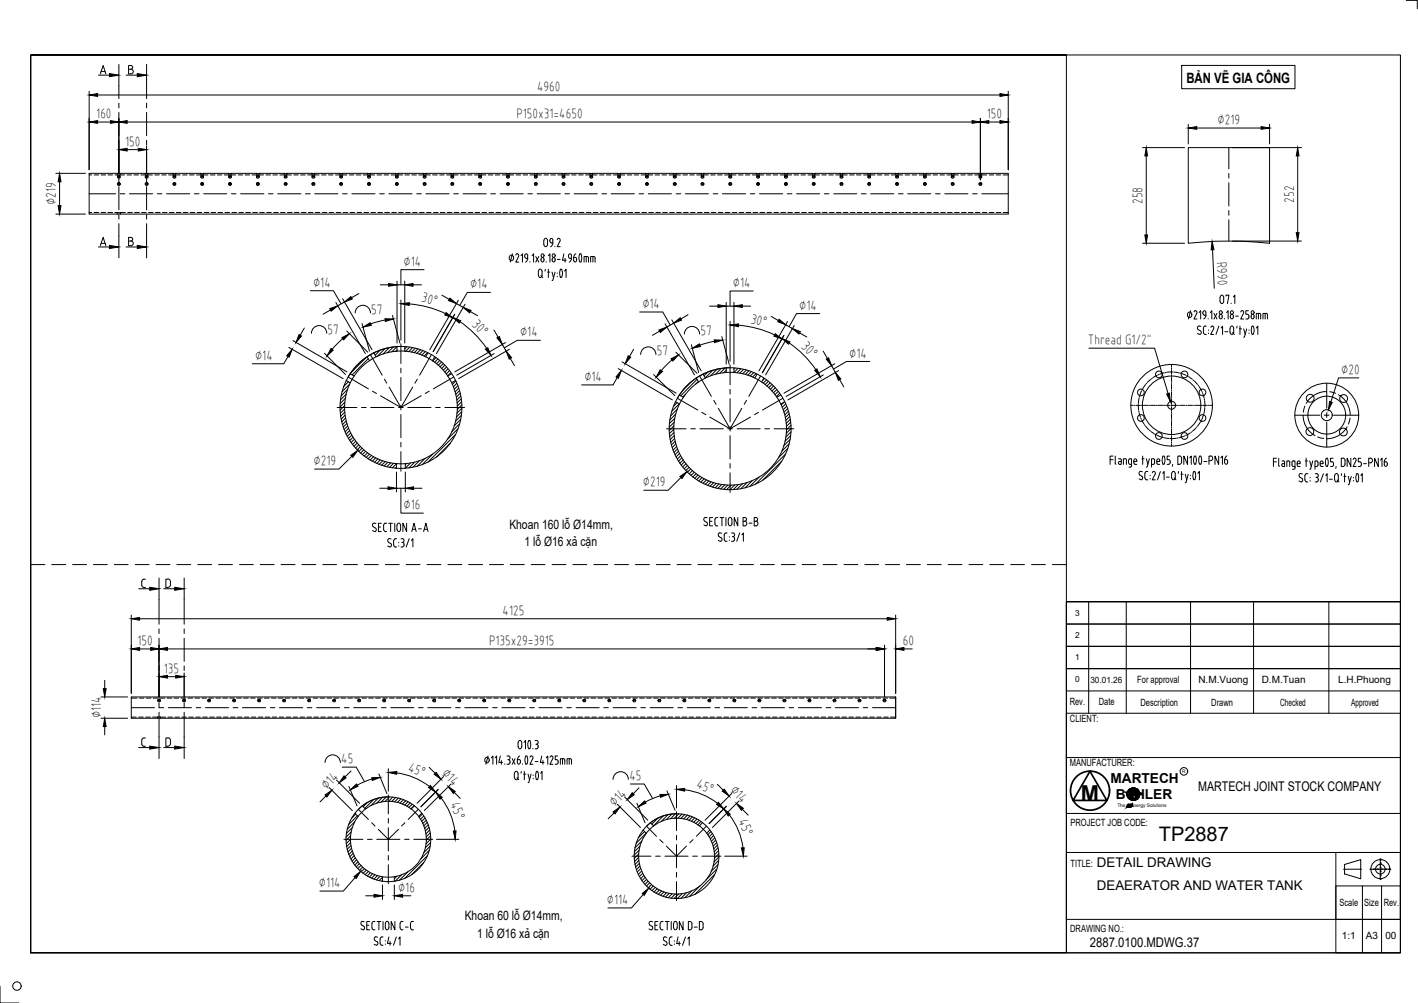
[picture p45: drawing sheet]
<svg xmlns="http://www.w3.org/2000/svg" width="420mm" height="297mm" viewBox="0 0 420 297" stroke-linecap="round" stroke-linejoin="round" font-family="sans-serif">
<defs><g id="words">
<text font-size="6.5" x="320.3" y="237.1">M</text>
<text font-size="5.9" x="343.4" y="248.9">TP2887</text>
<g font-size="4.2">
<text x="159.1" y="27">4960</text>
<text x="351.5" y="24.7">BẢN VẼ GIA CÔNG</text>
<text x="28.5" y="35">160</text>
<text x="153" y="35">P150x31=4650</text>
<text x="292.4" y="35">150</text>
<text x="360.8" y="36.7">∅219</text>
<text x="37" y="43.2">150</text>
<text x="16.5" y="60.7" transform="rotate(-90 16.5 60.7)">∅219</text>
<text x="338.5" y="60.4" transform="rotate(-90 338.5 60.4)">258</text>
<text x="383.3" y="60" transform="rotate(-90 383.3 60)">252</text>
<text x="360.6" y="77.6" transform="rotate(87 360.6 77.6)">R990</text>
<text x="119.6" y="78.7">∅14</text>
<text x="92.8" y="84.9">∅14</text>
<text x="124.7" y="89.2" transform="rotate(15 124.7 89.2)">30°</text>
<text x="139.3" y="85.4">∅14</text>
<text x="217.1" y="85">∅14</text>
<text x="110" y="92.9">57</text>
<text x="190.3" y="91.2">∅14</text>
<text x="222.2" y="95.5" transform="rotate(15 222.2 95.5)">30°</text>
<text x="236.8" y="91.7">∅14</text>
<text x="97.1" y="98.9">57</text>
<text x="139.7" y="96.4" transform="rotate(45 139.7 96.4)">30°</text>
<text x="154.1" y="99.6">∅14</text>
<text x="207.6" y="99.2">57</text>
<text x="322.4" y="101.9">Thread G1/2&quot;</text>
<text x="75.6" y="106.5">∅14</text>
<text x="194.6" y="105.2">57</text>
<text x="237.3" y="102.6" transform="rotate(45 237.3 102.6)">30°</text>
<text x="251.6" y="105.9">∅14</text>
<text x="173.1" y="112.8">∅14</text>
<text x="397.4" y="110.7">∅20</text>
<text x="92.9" y="137.7">∅219</text>
<text x="190.5" y="144">∅219</text>
<text x="119.6" y="150.8">∅16</text>
<text x="148.9" y="182.1">4125</text>
<text x="40.8" y="191">150</text>
<text x="144.9" y="191">P135x29=3915</text>
<text x="267.5" y="191">60</text>
<text x="48.6" y="199.2">135</text>
<text x="29.8" y="212.8" transform="rotate(-90 29.8 212.8)">∅114</text>
<text x="101.1" y="226">45</text>
<text x="96.7" y="234" transform="rotate(-45 96.7 234)">∅14</text>
<text x="120.8" y="228.2" transform="rotate(22 120.8 228.2)">45°</text>
<text x="130.7" y="229.2" transform="rotate(45 130.7 229.2)">∅14</text>
<text x="186.5" y="231">45</text>
<text x="206.2" y="233.2" transform="rotate(22 206.2 233.2)">45°</text>
<text x="133.5" y="238.2" transform="rotate(68 133.5 238.2)">45°</text>
<text x="182.1" y="238.9" transform="rotate(-45 182.1 238.9)">∅14</text>
<text x="216.1" y="234.2" transform="rotate(45 216.1 234.2)">∅14</text>
<text x="218.9" y="243.2" transform="rotate(67 218.9 243.2)">45°</text>
<text x="94.5" y="262.7">∅114</text>
<text x="117.9" y="264.1">∅16</text>
<text x="179.8" y="267.7">∅114</text>
</g>
<g font-size="4.1">
<text x="329" y="231.8">MARTECH</text>
<text x="330.7" y="236.7">B</text>
<text x="338.1" y="236.7">ILER</text>
</g>
<g font-size="4">
<text x="355" y="234.2">MARTECH JOINT STOCK COMPANY</text>
<text x="325" y="256.8">DETAIL DRAWING</text>
<text x="325" y="263.5">DEAERATOR AND WATER TANK</text>
<text x="322.9" y="280.4">2887.0100.MDWG.37</text>
</g>
<g font-size="3.8">
<text x="150.9" y="156.6">Khoan 160 lỗ Ø14mm,</text>
<text x="155.4" y="161.8">1 lỗ Ø16 xả cặn</text>
<text x="137.7" y="272.6">Khoan 60 lỗ Ø14mm,</text>
<text x="141.4" y="277.7">1 lỗ Ø16 xả cặn</text>
</g>
<g font-size="3">
<text x="337" y="202.3">For approval</text>
<text x="355.1" y="202.2">N.M.Vuong</text>
<text x="373.8" y="202.2">D.M.Tuan</text>
<text x="396.5" y="202.2">L.H.Phuong</text>
<text x="316.9" y="208.9">Rev.</text>
<text x="325.6" y="208.8">Date</text>
<text x="337.9" y="208.9">Description</text>
<text x="358.9" y="208.9">Drawn</text>
<text x="379.3" y="208.9">Checked</text>
<text x="400.3" y="208.9">Approved</text>
<text x="317" y="213.9">CLIENT:</text>
<text x="317" y="227">MANUFACTURER:</text>
<text x="317.2" y="244.6">PROJECT JOB CODE:</text>
<text x="317.2" y="256.8">TITLE:</text>
<text x="396.9" y="268.3">Scale</text>
<text x="404.2" y="268.3">Size</text>
<text x="410" y="268.3">Rev.</text>
<text x="317.1" y="276.1">DRAWING NO.:</text>
<text x="397.6" y="278.1">1:1</text>
<text x="404.7" y="278.1">A3</text>
<text x="410.5" y="278.1">00</text>
</g>
<text font-size="2.6" x="323.1" y="202.2">30.01.26</text>
<g font-size="2.5">
<text x="318.6" y="182.3">3</text>
<text x="318.6" y="188.9">2</text>
<text x="318.6" y="195.5">1</text>
<text x="318.6" y="202.1">0</text>
</g>
<g font-size="1.4">
<text x="350.3" y="229">R</text>
<text x="331.1" y="239">The</text>
<text x="335.9" y="239">nergy Solutions</text>
</g>
</g></defs>
<!-- layer: DUONGCHINH -->
<g fill="none" stroke="#000" stroke-width=".3">
<path d="M352.1 43.7h24.1v28.3a114.5 114.5 0 0 0-24.1 0zM34.8 63.4h-8.4v-12.1h272.3v12.1h-263.1M102.6 112.7l1.2 .7M103.8 110.7l1.1 .7M108.8 105.7l.7 1.1M110.8 104.5l.7 1.2M117.6 102.7v1.3M119.9 102.7v1.3M126.8 104.5l-.7 1.2M128.8 105.7l-.7 1.1M133.8 110.7l-1.2 .7M135 112.7l-1.2 .7"/>
<path d="M200.2 119l1.1 .7M201.3 117l1.2 .6M206.3 112l.7 1.1M208.3 110.8l.7 1.2M215.2 109v1.3M217.5 109v1.3M224.3 110.8l-.7 1.2M226.4 112l-.7 1.1M231.4 117l-1.2 .6M232.5 119l-1.1 .7M117.5 137.4v1.3M120.1 137.4v1.3"/>
<path d="M38.9 206.4h226.5v6.3h-226.5zM107.4 238.7l.9 .9M122.8 238.7l-1 .9M105.2 240.9l.9 .9M113.3 259.7v1.3M116.8 259.7v1.3M125 240.9l-1 .9M190.5 245.8l1 1M192.7 243.7l1 .9M200.5 241a12.6 12.6 0 0 0-8.9 3.7"/>
<circle cx="388.2" cy="117.9" r="1.16"/>
<circle cx="398.1" cy="118" r="1.16"/>
<circle cx="118.8" cy="120.7" r="18.1"/>
<circle cx="118.8" cy="120.7" r="16.7"/>
<circle cx="216.3" cy="127" r="18.1"/>
<circle cx="216.3" cy="127" r="16.7"/>
<circle cx="388.1" cy="127.8" r="1.16"/>
<circle cx="393.1" cy="122.9" r="9.5"/>
<circle cx="393.1" cy="122.9" r="5.6"/>
<circle cx="393.1" cy="122.9" r="1.63"/>
<circle cx="398" cy="127.9" r="1.16"/>
<circle cx="115.1" cy="248.5" r="12.6"/>
<circle cx="115.1" cy="248.5" r="11.2"/>
<circle cx="200.5" cy="253.5" r="12.6"/>
<circle cx="200.5" cy="253.5" r="11.2"/>
</g>
<!-- layer: 0 -->
<g fill="none" stroke="#000" stroke-width=".3">
<path d="M9.1 16.3h405.9v265.9h-405.9h306.9v-265.9h-306.9v265.9zM350.1 19.4h33.6v6.9h-33.6zM416.7 .1h3.2v2.5M26.4 51.8h.8M27.9 51.8h1.4M29.9 51.8h1.4M32 51.8h1.4M34.1 51.8h.7M34.8 54.7l.4-.4 .4 .4M34.8 52.1l.4-.1 .4 .2-.4 .2zM34.8 51.8h.3M34.8 52.5l.1 .2"/>
<path d="M34.8 51.3v.2M34.8 51.6v.2M34.8 52.2v.4M34.8 54.4v.2M34.9 54.8l.2 .1M35 52.4h.4M35.1 52.7h.2M35.3 51.8h.3M35.5 54.8l-.2 .1M35.6 52.5l-.1 .2M35.6 51.3v.2M35.6 51.6v.2"/>
<path d="M35.6 52.2v.4M35.6 54.4v.2M35.6 51.8h1.3M37.6 51.8h1.4M39.7 51.8h1.4M41.7 51.8h1.4M43.1 51.8h.3M43.1 51.3v.2M43.1 51.6v.2M43.1 52.2v.4M43.1 54.4v.2M43.1 54.7l.3-.4 .4 .4"/>
<path d="M43.1 52.1l.6-.1 .1 .2-.6 .1zM43.1 52.5l.1 .2M43.1 54.8l.3 .1M43.2 52.4h.5M43.3 52.7h.3M43.5 51.8h.3M43.8 54.8l-.3 .1M43.8 52.5l-.1 .2M43.8 51.3v.2M43.8 51.6v.2M43.8 52.2v.4M43.8 54.4v.2"/>
<path d="M43.8 51.8h1.4M45.8 51.8h1.4M47.9 51.8h1.4M50 51.8h1.3M51.3 52.1l.4-.1 .4 .2-.4 .2zM51.3 54.7l.4-.4 .3 .4M51.3 51.8h.3M51.3 51.3v.2M51.3 51.6v.2M51.3 52.2v.4M51.3 54.4v.2M51.4 52.5v.2"/>
<path d="M51.4 54.8l.2 .1M51.4 52.4h.5M51.6 52.7h.2M51.7 51.8h.4M52 54.8l-.3 .1M52 52.5l-.1 .2M52.1 51.3v.2M52.1 51.6v.2M52.1 52.2v.4M52.1 54.4v.2M52.1 51.8h1.3M54.1 51.8h1.4"/>
<path d="M56.1 51.8h1.4M58.2 51.8h1.3M59.5 51.8h.4M59.5 51.3v.2M59.5 51.6v.2M59.5 52.2v.4M59.5 54.4v.2M59.6 52.1l.6-.1 .1 .2-.7 .1zM59.6 54.7l.3-.4 .4 .4M59.6 52.5v.2M59.6 54.8l.3 .1M59.7 52.4h.5"/>
<path d="M59.8 52.7h.3M60 51.8h.3M60.2 54.8l-.2 .1M60.3 52.5l-.1 .2M60.3 51.3v.2M60.3 51.6v.2M60.3 52.2v.4M60.3 54.4v.2M60.3 51.8h1.3M62.3 51.8h1.4M64.4 51.8h1.3M66.4 51.8h1.4"/>
<path d="M67.8 54.7l.4-.4 .3 .4M67.8 51.8h.3M67.8 51.3v.2M67.8 51.6v.2M67.8 52.2v.4M67.8 54.4v.2M67.8 52.5l.1 .2M67.9 52l.6 .2-.6 .1zM67.9 54.8l.2 .1M67.9 52.4h.5M68 52.7h.3M68.2 51.8h.3"/>
<path d="M68.5 54.8l-.3 .1M68.5 52.5l-.1 .2M68.5 51.3v.2M68.5 51.6v.2M68.5 52.2v.4M68.5 54.4v.2M68.5 51.8h1.3M70.6 51.8h1.3M72.6 51.8h1.4M74.7 51.8h1.3M76 51.8h.3M76 51.3v.2"/>
<path d="M76 51.6v.2M76 52.2v.4M76 54.4v.2M76 52.1l.4-.1 .4 .2-.4 .2zM76 54.7l.4-.4 .4 .4M76 52.5l.1 .2M76.1 54.8l.2 .1M76.2 52.4h.4M76.2 52.7h.3M76.5 51.8h.3M76.7 54.8l-.2 .1M76.8 52.5l-.1 .2"/>
<path d="M76.8 51.3v.2M76.8 51.6v.2M76.8 52.2v.4M76.8 54.4v.2M76.8 51.8h1.3M78.8 51.8h1.4M80.9 51.8h1.3M82.9 51.8h1.3M84.2 54.7l.4-.4 .4 .4M84.2 51.8h.3M84.2 51.3v.2M84.2 51.6v.2"/>
<path d="M84.2 52.2v.4M84.2 54.4v.2M84.3 52.1l.3-.1 .4 .2-.4 .2zM84.3 52.5l.1 .2M84.3 54.8l.2 .1M84.4 52.4h.4M84.5 52.7h.3M84.7 51.8h.3M84.9 54.8l-.2 .1M85 52.5l-.1 .2M85 51.3v.2M85 51.6v.2"/>
<path d="M85 52.2v.4M85 54.4v.2M85 51.8h1.4M87 51.8h1.4M89.1 51.8h1.4M91.1 51.8h1.4M92.5 51.8h.3M92.5 51.3v.2M92.5 51.6v.2M92.5 52.2v.4M92.5 54.4v.2M92.5 52.1l.4-.1 .4 .2-.4 .2z"/>
<path d="M92.5 54.7l.4-.4 .3 .4M92.5 52.5l.1 .2M92.5 54.8l.3 .1M92.6 52.4h.5M92.7 52.7h.3M92.9 51.8h.4M93.2 54.8l-.3 .1M93.2 52.5l-.1 .2M93.3 51.3v.2M93.3 51.6v.2M93.3 52.2v.4M93.3 54.4v.2"/>
<path d="M93.3 51.8h1.3M95.2 51.8h1.4M97.3 51.8h1.4M99.4 51.8h1.3M100.7 54.7l.4-.4 .4 .4M100.7 51.8h.3M100.7 51.3v.2M100.7 51.6v.2M100.7 52.2v.4M100.7 54.4v.2M100.8 52.1l.3-.1 .4 .2-.4 .2zM100.8 52.5v.2"/>
<path d="M100.8 54.8l.2 .1M100.9 52.4h.4M101 52.7h.2M101.2 51.8h.3M101.4 54.8l-.2 .1M101.4 52.5l-.1 .2M101.5 51.3v.2M101.5 51.6v.2M101.5 52.2v.4M101.5 54.4v.2M101.5 51.8h1.3M103.5 51.8h1.4"/>
<path d="M105.5 51.8h1.4M107.6 51.8h1.4M109 54.7l.3-.4 .4 .4M109 52.1l.3-.1 .4 .2-.4 .2zM109 51.8h.3M109 52.5l.1 .2M109 51.3v.2M109 51.6v.2M109 52.2v.4M109 54.4v.2M109 54.8l.3 .1M109.1 52.4h.5"/>
<path d="M109.2 52.7h.3M109.4 51.8h.3M109.6 54.8l-.2 .1M109.7 52.5l-.1 .2M109.7 51.3v.2M109.7 51.6v.2M109.7 52.2v.4M109.7 54.4v.2M109.7 51.8h1.3M111.7 51.8h1.4M113.8 51.8h1.3M115.9 51.8h1.3"/>
<path d="M117.2 54.7l.4-.4 .3 .4M117.2 51.8h.3M117.2 51.3v.2M117.2 51.6v.2M117.2 52.2v.4M117.2 54.4v.2M117.2 52.1l.7-.1v.2l-.6 .1zM117.2 52.5l.1 .2M117.3 54.8l.2 .1M117.3 52.4h.5M117.4 52.7h.3M117.6 51.8h.3"/>
<path d="M117.9 54.8l-.3 .1M117.9 52.5l-.1 .2M117.9 51.3v.2M117.9 51.6v.2M117.9 52.2v.4M117.9 54.4v.2M117.9 51.8h1.4M120 51.8h1.3M122 51.8h1.4M124.1 51.8h1.3M125.4 52.1l.4-.1 .4 .2-.4 .2zM125.4 54.7l.4-.4 .4 .4"/>
<path d="M125.4 52.5l.1 .2M125.4 51.8h.3M125.4 51.3v.2M125.4 51.6v.2M125.4 52.2v.4M125.4 54.4v.2M125.5 54.8l.2 .1M125.6 52.4h.4M125.6 52.7h.3M125.9 51.8h.3M126.1 54.8l-.2 .1M126.2 52.5l-.1 .2"/>
<path d="M126.2 51.3v.2M126.2 51.6v.2M126.2 52.2v.4M126.2 54.4v.2M126.2 51.8h1.3M128.2 51.8h1.4M130.3 51.8h1.3M132.3 51.8h1.3M133.6 51.8h.4M133.6 51.3v.2M133.6 51.6v.2M133.6 52.2v.4"/>
<path d="M133.6 54.4v.2M133.7 52.1l.6-.1 .1 .2-.6 .1zM133.7 54.7l.3-.4 .4 .4M133.7 52.5l.1 .2M133.7 54.8l.3 .1M133.8 52.4h.5M133.9 52.7h.3M134.1 51.8h.3M134.3 54.8l-.2 .1M134.4 52.5l-.1 .2M134.4 51.3v.2M134.4 51.6v.2"/>
<path d="M134.4 52.2v.4M134.4 54.4v.2M134.4 51.8h1.4M136.4 51.8h1.4M138.5 51.8h1.4M140.5 51.8h1.4M141.9 52.1l.4-.1 .4 .2-.4 .2zM141.9 54.7l.4-.4 .3 .4M141.9 52.5l.1 .2M141.9 51.8h.3M141.9 51.3v.2M141.9 51.6v.2"/>
<path d="M141.9 52.2v.4M141.9 54.4v.2M142 54.8l.2 .1M142 52.4h.5M142.2 52.7h.2M142.3 51.8h.4M142.6 54.8l-.3 .1M142.6 52.5l-.1 .2M142.7 51.3v.2M142.7 51.6v.2M142.7 52.2v.4M142.7 54.4v.2"/>
<path d="M142.7 51.8h1.3M144.7 51.8h1.3M146.7 51.8h1.4M148.8 51.8h1.3M150.1 51.8h.4M150.1 51.3v.2M150.1 51.6v.2M150.1 52.2v.4M150.1 54.4v.2M150.2 52.1l.6-.1 .1 .2-.7 .1zM150.2 54.7l.3-.4 .4 .4M150.2 52.5v.2"/>
<path d="M150.2 54.8l.3 .1M150.3 52.4h.4M150.4 52.7h.2M150.6 51.8h.3M150.8 54.8l-.2 .1M150.9 52.5l-.1 .2M150.9 51.3v.2M150.9 51.6v.2M150.9 52.2v.4M150.9 54.4v.2M150.9 51.8h1.3M152.9 51.8h1.4"/>
<path d="M155 51.8h1.3M157 51.8h1.4M158.4 52.1l.3-.1 .4 .2-.4 .2zM158.4 54.7l.3-.4 .4 .4M158.4 51.8h.3M158.4 51.3v.2M158.4 51.6v.2M158.4 52.2v.4M158.4 54.4v.2M158.4 52.5l.1 .2M158.5 54.8l.2 .1M158.5 52.4h.5"/>
<path d="M158.6 52.7h.3M158.8 51.8h.3M159 54.8l-.2 .1M159.1 52.5l-.1 .2M159.1 51.3v.2M159.1 51.6v.2M159.1 52.2v.4M159.1 54.4v.2M159.1 51.8h1.3M161.2 51.8h1.3M163.2 51.8h1.4M165.3 51.8h1.3"/>
<path d="M166.6 51.8h.3M166.6 51.3v.2M166.6 51.6v.2M166.6 52.2v.4M166.6 54.4v.2M166.6 52.1l.7-.1v.2l-.6 .1zM166.6 54.7l.4-.4 .3 .4M166.6 52.5l.1 .2M166.7 54.8l.2 .1M166.8 52.4h.4M166.8 52.7h.3M167 51.8h.3"/>
<path d="M167.3 54.8l-.3 .1M167.3 52.5v.2M167.3 51.3v.2M167.3 51.6v.2M167.3 52.2v.4M167.3 54.4v.2M167.3 51.8h1.4M169.4 51.8h1.3M171.4 51.8h1.4M173.5 51.8h1.3M174.8 54.7l.4-.4 .4 .4M174.8 52.1l.4-.1 .4 .2-.4 .2z"/>
<path d="M174.8 51.8h.3M174.8 51.3v.2M174.8 51.6v.2M174.8 52.2v.4M174.8 54.4v.2M174.9 52.5l.1 .2M174.9 54.8l.2 .1M175 52.4h.4M175.1 52.7h.2M175.3 51.8h.3M175.5 54.8l-.2 .1M175.6 52.5l-.1 .2"/>
<path d="M175.6 51.3v.2M175.6 51.6v.2M175.6 52.2v.4M175.6 54.4v.2M175.6 51.8h1.3M177.6 51.8h1.4M179.7 51.8h1.4M181.7 51.8h1.3M183 51.8h.4M183 51.3v.2M183 51.6v.2M183 52.2v.4"/>
<path d="M183 54.4v.2M183.1 54.7l.3-.4 .4 .4M183.1 52.1l.6-.1 .1 .2-.6 .1zM183.1 52.5l.1 .2M183.1 54.8l.3 .1M183.2 52.4h.5M183.3 52.7h.3M183.5 51.8h.3M183.8 54.8l-.3 .1M183.8 52.5l-.1 .2M183.8 51.3v.2M183.8 51.6v.2"/>
<path d="M183.8 52.2v.4M183.8 54.4v.2M183.8 51.8h1.4M185.8 51.8h1.4M187.9 51.8h1.4M189.9 51.8h1.4M191.3 54.7l.4-.4 .4 .4M191.3 51.8h.3M191.3 51.3v.2M191.3 51.6v.2M191.3 52.2v.4M191.3 54.4v.2"/>
<path d="M191.3 52.1l.4-.1 .4 .2-.4 .2zM191.3 52.5l.1 .2M191.4 54.8l.2 .1M191.4 52.4h.5M191.6 52.7h.2M191.8 51.8h.3M192 54.8l-.2 .1M192 52.5l-.1 .2M192.1 51.3v.2M192.1 51.6v.2M192.1 52.2v.4M192.1 54.4v.2"/>
<path d="M192.1 51.8h1.3M194.1 51.8h1.4M196.1 51.8h1.4M198.2 51.8h1.3M199.5 51.8h.4M199.5 51.3v.2M199.5 51.6v.2M199.5 52.2v.4M199.5 54.4v.2M199.6 52.1l.3-.1 .4 .2-.4 .2zM199.6 54.7l.3-.4 .4 .4M199.6 52.5v.2"/>
<path d="M199.6 54.8l.3 .1M199.7 52.4h.5M199.8 52.7h.3M200 51.8h.3M200.2 54.8l-.2 .1M200.3 52.5l-.1 .2M200.3 51.3v.2M200.3 51.6v.2M200.3 52.2v.4M200.3 54.4v.2M200.3 51.8h1.3M202.3 51.8h1.4"/>
<path d="M204.4 51.8h1.3M206.4 51.8h1.4M207.8 54.7l.4-.4 .3 .4M207.8 51.8h.3M207.8 51.3v.2M207.8 51.6v.2M207.8 52.2v.4M207.8 54.4v.2M207.8 52.1l.4-.1 .3 .2-.3 .2zM207.8 52.5l.1 .2M207.9 54.8l.2 .1M207.9 52.4h.5"/>
<path d="M208 52.7h.3M208.2 51.8h.3M208.4 54.8l-.2 .1M208.5 52.5l-.1 .2M208.5 51.3v.2M208.5 51.6v.2M208.5 52.2v.4M208.5 54.4v.2M208.5 51.8h1.4M210.6 51.8h1.3M212.6 51.8h1.4M214.7 51.8h1.3"/>
<path d="M216 51.8h.3M216 51.3v.2M216 51.6v.2M216 52.2v.4M216 54.4v.2M216 54.7l.4-.4 .3 .4M216 52.1l.4-.1 .4 .2-.4 .2zM216 52.5l.1 .2M216.1 54.8l.2 .1M216.2 52.4h.4M216.2 52.7h.3M216.5 51.8h.3"/>
<path d="M216.7 54.8l-.2 .1M216.7 52.5v.2M216.8 51.3v.2M216.8 51.6v.2M216.8 52.2v.4M216.8 54.4v.2M216.8 51.8h1.3M218.8 51.8h1.4M220.9 51.8h1.3M222.9 51.8h1.3M224.2 54.7l.4-.4 .4 .4M224.2 51.8h.3"/>
<path d="M224.2 51.3v.2M224.2 51.6v.2M224.2 52.2v.4M224.2 54.4v.2M224.3 52.1l.3-.1 .4 .2-.4 .2zM224.3 52.5l.1 .2M224.3 54.8l.2 .1M224.4 52.4h.5M224.5 52.7h.2M224.7 51.8h.3M224.9 54.8l-.2 .1M225 52.5l-.1 .2"/>
<path d="M225 51.3v.2M225 51.6v.2M225 52.2v.4M225 54.4v.2M225 51.8h1.4M227 51.8h1.4M229.1 51.8h1.4M231.1 51.8h1.4M232.5 54.7l.4-.4 .3 .4M232.5 52.1l.4-.1 .4 .2-.4 .2zM232.5 52.5l.1 .2M232.5 51.8h.3"/>
<path d="M232.5 51.3v.2M232.5 51.6v.2M232.5 52.2v.4M232.5 54.4v.2M232.5 54.8l.3 .1M232.6 52.4h.5M232.7 52.7h.3M232.9 51.8h.4M233.2 54.8l-.3 .1M233.2 52.5l-.1 .2M233.3 51.3v.2M233.3 51.6v.2"/>
<path d="M233.3 52.2v.4M233.3 54.4v.2M233.3 51.8h1.3M235.2 51.8h1.4M237.3 51.8h1.4M239.4 51.8h1.3M240.7 51.8h.3M240.7 51.3v.2M240.7 51.6v.2M240.7 52.2v.4M240.7 54.4v.2M240.7 54.7l.4-.4 .4 .4"/>
<path d="M240.7 52.1l.7-.1 .1 .2-.7 .1zM240.7 52.5l.1 .2M240.8 54.8l.2 .1M240.9 52.4h.4M241 52.7h.2M241.2 51.8h.3M241.4 54.8l-.2 .1M241.4 52.5l-.1 .2M241.5 51.3v.2M241.5 51.6v.2M241.5 52.2v.4M241.5 54.4v.2"/>
<path d="M241.5 51.8h1.3M243.5 51.8h1.4M245.6 51.8h1.3M247.6 51.8h1.4M249 52.1l.3-.1 .4 .2-.4 .2zM249 54.7l.3-.4 .4 .4M249 52.5v.2M249 51.8h.3M249 51.3v.2M249 51.6v.2M249 52.2v.4M249 54.4v.2"/>
<path d="M249 54.8l.3 .1M249.1 52.4h.5M249.2 52.7h.3M249.4 51.8h.3M249.6 54.8l-.2 .1M249.7 52.5l-.1 .2M249.7 51.3v.2M249.7 51.6v.2M249.7 52.2v.4M249.7 54.4v.2M249.7 51.8h1.3M251.7 51.8h1.4"/>
<path d="M253.8 51.8h1.3M255.9 51.8h1.3M257.2 51.8h.3M257.2 51.3v.2M257.2 51.6v.2M257.2 52.2v.4M257.2 54.4v.2M257.2 52.1l.7-.1v.2l-.6 .1zM257.2 54.7l.4-.4 .3 .4M257.2 52.5l.1 .2M257.3 54.8l.2 .1M257.3 52.4h.5"/>
<path d="M257.4 52.7h.3M257.6 51.8h.3M257.9 54.8l-.3 .1M257.9 52.5v.2M257.9 51.3v.2M257.9 51.6v.2M257.9 52.2v.4M257.9 54.4v.2M257.9 51.8h1.4M260 51.8h1.3M262 51.8h1.4M264.1 51.8h1.3"/>
<path d="M265.4 52.1l.4-.1 .4 .2-.4 .2zM265.4 54.7l.4-.4 .3 .4M265.4 51.8h.3M265.4 52.5l.1 .2M265.4 51.3v.2M265.4 51.6v.2M265.4 52.2v.4M265.4 54.4v.2M265.5 54.8l.2 .1M265.6 52.4h.4M265.7 52.7h.2M265.9 51.8h.3"/>
<path d="M266.1 54.8l-.2 .1M266.1 52.5v.2M266.2 51.3v.2M266.2 51.6v.2M266.2 52.2v.4M266.2 54.4v.2M266.2 51.8h1.3M268.2 51.8h1.4M270.3 51.8h1.4M272.3 51.8h1.3M273.6 51.8h.4M273.6 51.3v.2"/>
<path d="M273.6 51.6v.2M273.6 52.2v.4M273.6 54.4v.2M273.7 54.7l.3-.4 .4 .4M273.7 52.1l.6-.1 .1 .2-.6 .1zM273.7 52.5l.1 .2M273.7 54.8l.3 .1M273.8 52.4h.5M273.9 52.7h.3M274.1 51.8h.3M274.3 54.8l-.2 .1M274.4 52.5l-.1 .2"/>
<path d="M274.4 51.3v.2M274.4 51.6v.2M274.4 52.2v.4M274.4 54.4v.2M274.4 51.8h1.4M276.4 51.8h1.4M278.5 51.8h1.4M280.5 51.8h1.4M281.9 54.7l.4-.4 .3 .4M281.9 52.1l.4-.1 .4 .2-.4 .2zM281.9 51.8h.3M281.9 51.3v.2"/>
<path d="M281.9 51.6v.2M281.9 52.2v.4M281.9 54.4v.2M281.9 52.5l.1 .2M282 54.8l.2 .1M282 52.4h.5M282.2 52.7h.2M282.3 51.8h.4M282.6 54.8l-.3 .1M282.6 52.5l-.1 .2M282.7 51.3v.2M282.7 51.6v.2"/>
<path d="M282.7 52.2v.4M282.7 54.4v.2M282.7 51.8h1.3M284.7 51.8h1.3M286.7 51.8h1.4M288.8 51.8h1.3M290.1 51.8h.3M290.1 51.3v.2M290.1 51.6v.2M290.1 52.2v.4M290.1 54.4v.2M290.2 52.1l.6-.1 .1 .2-.7 .1z"/>
<path d="M290.2 54.7l.3-.4 .4 .4M290.2 52.5v.2M290.2 54.8l.2 .1M290.3 52.4h.4M290.4 52.7h.3M290.6 51.8h.3M290.8 54.8l-.2 .1M290.9 52.5l-.1 .2M290.9 51.3v.2M290.9 51.6v.2M290.9 52.2v.4M290.9 54.4v.2"/>
<path d="M290.9 51.8h1.5M293.1 51.8h1.4M295.1 51.8h1.4M297.2 51.8h1.5M26.4 62.9h.8M27.9 62.9h1.3M29.9 62.9h1.4M32 62.9h1.4M34 62.9h.8M34.8 63.2v.2h.8v-.2M34.8 62.9h.1M34.8 62.9v.2"/>
<path d="M35.1 62.9h.2M35.5 62.9h.1M35.6 62.9h.1M35.6 62.9v.2M35.6 62.9h1.5M37.8 62.9h1.4M39.9 62.9h1.4M42 62.9h1.3M44 62.9h1.4M46.1 62.9h1.4M48.1 62.9h1.4M50.2 62.9h1.4"/>
<path d="M52.2 62.9h1.4M54.3 62.9h1.4M56.3 62.9h1.4M58.4 62.9h1.4M60.5 62.9h1.3M62.5 62.9h1.4M64.6 62.9h1.4M66.7 62.9h1.3M68.7 62.9h1.4M70.8 62.9h1.3M72.8 62.9h1.4M74.9 62.9h1.4"/>
<path d="M77 62.9h1.3M79 62.9h1.4M81.1 62.9h1.3M83.1 62.9h1.4M85.2 62.9h1.4M87.2 62.9h1.4M89.3 62.9h1.4M91.4 62.9h1.4M93.4 62.9h1.4M95.5 62.9h1.4M97.5 62.9h1.4M99.6 62.9h1.4"/>
<path d="M101.6 62.9h1.4M103.7 62.9h1.4M105.8 62.9h1.3M107.8 62.9h1.4M109.9 62.9h1.4M112 62.9h1.3M114 62.9h1.4M116.1 62.9h1.3M118.1 62.9h1.4M120.2 62.9h1.3M122.3 62.9h1.3M124.3 62.9h1.4"/>
<path d="M126.4 62.9h1.3M128.4 62.9h1.4M130.5 62.9h1.4M132.5 62.9h1.4M134.6 62.9h1.4M136.7 62.9h1.3M138.7 62.9h1.4M140.8 62.9h1.4M142.8 62.9h1.4M144.9 62.9h1.4M146.9 62.9h1.4M149 62.9h1.4"/>
<path d="M151.1 75.8a.71 .71 0 0 1 1.1 .6 .71 .71 0 0 1-1.1 .6l-.2-.6zM151.1 62.9h1.3M151.8 75.2l-.6 2.4M153.1 62.9h1.4M153.3 75.2l.4 .2v.4l-.9 1.8h.9M153.3 75.1l-.5 .4M154.3 75.7l.5-.5v2.4M155.2 62.9h1.3M155.4 75.7v.3M155.5 75.7l.4-.5 .5 .5M155.5 76l.4 .5M155.9 76.5h.4"/>
<path d="M156.3 75.7v.8M156.4 76.5l-.2 .7-.5 .4M157 77.5v.1M157.2 62.9h1.4M157.6 75.7l.5-.5v2.4M158.7 76l.9 1.6M159.3 62.9h1.4M159.6 76l-.9 1.6M160.5 76.3a.59 .59 0 0 1 .7 .6 .59 .59 0 0 1-.7 .6l-.2-.4zM161.1 71.3v1.1M161.2 71.3a.55 .55 0 0 1 .5-.7 .55 .55 0 0 1 .5 .7v1.1a.55 .55 0 0 1-.5 .7 .55 .55 0 0 1-.5-.7M161.4 62.9h1.3"/>
<path d="M161.6 79.7l-.1 .6M161.8 77.5v.1M162.5 75.7l.4-.5v2.4M162.5 79.7v2.5M162.9 71.1v.3M162.9 71.1l.5-.5 .4 .5M162.9 71.4l.5 .5M163.4 62.9h1.4M163.6 76.8v.3M163.6 76.8l.5-.5 .4 .5M163.6 77.1l.5 .5 .4-.5M163.8 71.1v.8l-.4 .1"/>
<path d="M163.8 71.9l-.2 .7-.4 .5M164.4 72.9v.2M164.5 76.8v.3M165.1 76.8h.9M165.5 62.9h1.3M165.5 70.6l.4 .3 .1 .3-.9 1.9h.9M165.5 70.6l-.4 .4M166.1 79.7h.1a1.96 1.96 0 0 1 0 2.5 2.35 2.35 0 0 1-.1-2.5zM167.1 75.2l-.4 1.9h1.1M167.4 76.5v1.1M167.6 62.9h1.3M168.4 76l.5 .5"/>
<path d="M168.9 76.5h.4M169.3 75.7v.8M169.3 76.5l-.2 .7-.4 .4M169.3 75.7l-.4-.5-.4 .2-.1 .6M169.6 62.9h1.4M170.4 76.3h-.4l.2 1.2h.4l.3-.7M170.4 76.2l.3 .2 .2 .4M170.6 75.2l-.4 .4-.2 .7M171.7 62.9h1.3M172.2 75.3l.2 .9-.2 1.3M172.2 75.3l-.2-.2a1.96 1.96 0 0 0 0 2.5l.2-.1M173.7 76v1.6"/>
<path d="M173.7 62.9h1.4M174.4 76.5v1.1M174.4 76.5l-.2-.5h-1.1v1.6M175.7 76v1.6M175.8 62.9h1.4M176.3 76.5v1.1M176.4 76.5l-.2-.5h-1.2v1.6M177.8 62.9h1.4M179.9 62.9h1.4M181.9 62.9h1.4M184 62.9h1.4M186.1 62.9h1.4"/>
<path d="M188.1 62.9h1.4M190.2 62.9h1.4M192.2 62.9h1.4M194.3 62.9h1.4M196.3 62.9h1.4M198.4 62.9h1.4M200.5 62.9h1.3M202.5 62.9h1.4M204.6 62.9h1.4M206.7 62.9h1.3M208.7 62.9h1.4M210.8 62.9h1.3"/>
<path d="M212.9 62.9h1.3M214.9 62.9h1.4M217 62.9h1.3M219 62.9h1.4M221.1 62.9h1.4M223.1 62.9h1.4M225.2 62.9h1.4M227.2 62.9h1.4M229.3 62.9h1.4M231.4 62.9h1.3M233.4 62.9h1.4M235.5 62.9h1.4"/>
<path d="M237.5 62.9h1.4M239.6 62.9h1.4M241.6 62.9h1.4M243.7 62.9h1.4M245.8 62.9h1.3M247.8 62.9h1.4M249.9 62.9h1.3M252 62.9h1.3M254 62.9h1.4M256.1 62.9h1.3M258.1 62.9h1.4M260.2 62.9h1.4"/>
<path d="M262.3 62.9h1.3M264.3 62.9h1.4M266.4 62.9h1.3M268.4 62.9h1.4M270.5 62.9h1.4M272.5 62.9h1.4M274.6 62.9h1.4M276.6 62.9h1.4M278.7 62.9h1.4M280.8 62.9h1.4M282.8 62.9h1.4M284.9 62.9h1.4"/>
<path d="M286.9 62.9h1.4M289 62.9h1.4M291.1 62.9h1.3M293.1 62.9h1.4M295.2 62.9h1.3M297.3 62.9h1.4M159.5 80.4v1.1M159.6 80.4a.55 .55 0 0 1 .5-.7 .55 .55 0 0 1 .5 .7M160.3 81.6l.5 .6M160.6 80.4v1.1a.55 .55 0 0 1-.5 .7 .55 .55 0 0 1-.5-.7M162.3 80.6h.6M163.6 80.6l.4 1.6"/>
<path d="M164.5 80.6l-.7 2.4h-.2M165.1 80.8v.2M165.1 81.8v.1M167.3 80.3l.4-.6v2.5M352 92.6a.71 .71 0 0 1 1.1 .6 .71 .71 0 0 1-1.1 .6l-.2-.6zM352.8 92l-.7 2.5M353.8 92.4a.47 .47 0 0 1 .7-.3 .47 .47 0 0 1 .1 .7l-.8 1.7h.9M354.8 98.7l.7 .3M355.3 92.6l.5-.6v2.5M355.7 98l.2 .6-.4 .4M355.8 96.7a.61 .61 0 0 0-.9 0 .61 .61 0 0 0 .1 .9l.6 .4M356.4 92.6v.2"/>
<path d="M356.4 92.5l.5-.5 .4 .5M356.4 92.8l.5 .5M356.6 98.4a.66 .66 0 0 0 .8 .6M356.9 93.4h.4M357 96.6h.4M357.1 96.5l-.5 .4v1.5M357.3 92.6v.7M357.3 93.3l-.1 .7-.5 .4M358 94.3v.2M358.1 97.7v.1M358.1 98.6v.2M358.6 92.6l.5-.6v2.5"/>
<path d="M359.2 96.6l.4 .3 .1 .3-1 1.8h.9M359.2 96.5l-.4 .5M359.7 92.8l.9 1.7M360.6 92.8l-.9 1.7M361.1 96.6l-.8 2.4M361.2 93.6v.3M361.3 93.6l.4-.5 .5 .5M361.3 93.9l.4 .5 .5-.5M361.5 88.1v1.1M361.5 88.1a.55 .55 0 0 1 .6-.7 .55 .55 0 0 1 .5 .7M361.5 89.2a.55 .55 0 0 0 .6 .7 .55 .55 0 0 0 .5-.7M361.8 97.1l.4-.5v2.4"/>
<path d="M362.1 93.6v.3M362.6 88.1v1.1M362.8 94.3v.2M362.9 98.2h.9M363.3 87.7v-.3h.9l-.5 2.5M363.4 92.6l.5-.6v2.5M364.5 93.6v.3M364.6 93.6l.4-.5 .5 .5M364.6 93.9l.4 .5 .5-.5M364.6 96.8l.4-.3 .4 .3 .1 1.5a.56 .56 0 0 1-.5 .7 .56 .56 0 0 1-.6-.6zM364.8 89.8v.1M365.2 98.5l.6 .5"/>
<path d="M365.4 93.6v.3M365.5 88l.4-.6v2.5M366.1 93.6h.8M366.6 96.6l-.2 .5M367.2 97.4h.7M367.4 96.6v2.4M367.6 92.4a.47 .47 0 0 1 .7-.4 .47 .47 0 0 1 .1 .8l-.8 1.7h.9M368.5 97.4l.5 1.6M369.4 97.4l-.7 2.5h-.2M369.9 92h-.8v1.1h.8l.2 .5M370 93.6v.3M370.1 93.9l-.2 .5-.8 .1"/>
<path d="M370.1 97.7v.1M370.1 98.6v.2M371.4 96.7l-.2-.2a2.13 2.13 0 0 0 0 2.5l.2-.1M371.4 96.7l.2 .9-.2 1.3M371.6 93.6v.3M371.6 93.6l-.2-.5a.61 .61 0 0 0-.7 .7 .61 .61 0 0 0 .7 .6l.2-.5M372.2 94.5v-1.7h1.2l.1 .2v1.5M372.2 97.1l.5-.5v2.4M372.9 92.8v1.7M374.2 94.5v-1.7h1.2l.1 .2v1.5M374.9 92.8v1.7M118.8 102.6a18.1 18.1 0 0 0-15.6 9"/>
<path d="M216.3 108.9a18.1 18.1 0 0 0-15.6 9M328.9 136.1h.9M329.8 135.1h-.9v2.4M330.5 137.2l.2 .3M330.5 135.1v2.1M331.4 135.9h.7l.2 .4M332.2 136.3v1.2h-.5M332.2 136.7l-.8 .2v.4l.3 .2M333.4 135.9h-.5v1.6M333.4 135.8l.4 .5M333.8 136.3v1.2M334.4 136.3v.8"/>
<path d="M334.4 136.3l.2-.4h.7v2M334.4 137l.2 .5h.7M335.3 137.8l-.2 .5h-.6M336 136.4l.4-.5 .4 .5M336 136.4v.7M336 137.1l.3 .4M336.3 137.5h.5M336.8 136.4v.3h-.8M338.4 135.9h.6M338.5 139.7a.61 .61 0 0 0-.9 .1 .61 .61 0 0 0 .1 .9l.6 .4M338.6 135.1v2.4M339.7 135.9l.4 1.6"/>
<path d="M340.1 139.6l-.6 .1-.2 .5M340.6 135.9l-.7 2.4h-.2M341.9 139.6l-.5 .4M341.9 139.6l.4 .3v.6M342.1 136.3v.8M342.1 136.3l-.2-.4h-.7v2.4M342.1 137l-.2 .5h-.7M342.8 136.4v.9l.3 .2M342.8 136.4l.4-.5 .5 .5M343.1 137.5h.5M343.6 136.4v.3h-.8M343.8 139.6l-.8 2.5"/>
<path d="M344.5 137.4h.5M344.6 137.4l-.3-1.3 .4-1.1 .5 1.1-.2 1.3M345.8 137.5h.5M346.6 135.1h-.8v1l.7 .1 .3 .5M346.7 136.7v.3M346.8 137l-.5 .5M347.5 137.5l-.1 .6M349.2 139.6l-.1 .6M350.1 135.8v1M350.1 139.6v2.5M350.1 136.7l-.1 .6-.5 .2M350.1 135.8l-.3-.7h-.8v2.4h.5"/>
<path d="M351.9 135.1v2.4l-1.1-2.4v2.4M352.5 135.6l.5-.5v2.4M353.7 139.6h.1a1.96 1.96 0 0 1 0 2.5 2.35 2.35 0 0 1-.1-2.5zM353.9 137.4l-.2-1.3 .4-1.1 .2 .2 .2 .9-.2 1.3M353.9 137.4h.4M355.4 137.4l-.2-1.3 .4-1.1 .5 1.1-.3 1.3M355.4 137.4h.4M356.7 136.7h.9M358.2 136.4h.6M358.8 135.1h-.6v2.4M358.8 135a.73 .73 0 0 1 .5 .7 .73 .73 0 0 1-.5 .7M361.1 135.1v2.4l-1.1-2.4v2.4"/>
<path d="M361.7 135.6l.5-.5v2.4M362.9 137l.4 .5 .5-.5M363.3 136.1h-.5v.9M363.3 136.1l.4 .2 .1 .4M363.5 135l-.4 .4-.2 .7M363.7 136.7v.3M377.3 136.8h.9M378.2 135.7h-.9v2.5M378.9 135.7v2.1l.2 .3M379.9 136.5h.3M380.3 136.5l.4 .5M380.6 137v1.2l-.7-.1-.1-.4 .1-.3 .7-.1"/>
<path d="M381.8 136.5h-.5v1.7M381.8 136.5l.4 .5-.1 1.2M383.2 136.5h.5v2M383.2 136.5l-.3 .2v1.2l.8 .3M383.8 138.5l-.2 .4-.7 .1M384.3 137.3h.9a.51 .51 0 0 0 0-.6 .51 .51 0 0 0-.6-.1l-.3 .5 .1 .8 .8 .3M386.8 136.5h.6M387 135.7v2.5M388.1 136.5l.4 1.7M389 136.5l-.7 2.5h-.2M389.6 138.2h.5M390.1 136.5h-.5v2.5"/>
<path d="M390.1 136.5l.4 .5v.9l-.4 .3M391.2 137.3h.8l-.2-.7-.6 .2v.9l.2 .4 .6 .1M392.9 135.8l-.1 1.8 .2 .5 .4-.1M392.9 135.8h.5M393.4 135.8l.2 .9-.2 1.3M395 135.7h-.7v1.1h.6l.2 .5M395.1 137.3v.3M395.1 137.6l-.2 .4-.6 .2M395.9 138.2l-.1 .5M397.9 135.7h-.5v2.5l.8-.1 .4-.7M398 135.7l.4 .2 .2 .5M398.5 136.4v1"/>
<path d="M400.3 135.7v2.5l-1.1-2.5v2.5M401 136.1a.47 .47 0 0 1 .6-.4 .47 .47 0 0 1 .2 .8M401.7 136.5l-.8 1.7h.9M402.5 138.2h.4M402.9 136.8l.5 .5M403.2 135.7h-.7v1.1h.4M403.4 137.3v.3M403.4 137.6l-.5 .5M404 137.3h.9M405.6 137.1h.5M406.1 135.7h-.5v2.5M406.1 135.7a.73 .73 0 0 1 .6 .7 .73 .73 0 0 1-.6 .7"/>
<path d="M408.4 135.7v2.5l-1.1-2.5v2.5M409.1 136.3l.4-.6v2.5M410.2 137.6l.4 .5 .5-.5M410.2 136.8l.7 .1 .2 .7M410.2 136.8v.8M410.8 135.7l-.4 .4-.2 .7M111.3 156.3a.6 .6 0 0 1 0 1 .6 .6 0 0 1-.9-.2M111.4 155.1a.61 .61 0 0 0-.9 0 .61 .61 0 0 0 .1 .9l.6 .4M112.1 156.1h.7M113 155h-.9v2.4h.9M113.7 155.6v1.2M113.7 156.8l.5 .6"/>
<path d="M114.2 157.4h.4M114.2 155h.4M114.2 154.9l-.5 .6M115.2 155h1.1M115.7 155v2.4M115.9 159.6a.6 .6 0 0 0-.9 .1 .6 .6 0 0 0 .1 .9l.6 .4M117 155v2.4M117.1 159.5h.4M117.2 159.5l-.5 .7M117.8 155.1l.4-.2 .3 .2 .2 1.6a.56 .56 0 0 1-.5 .7 .56 .56 0 0 1-.6-.7zM118.8 159.5h.5a.54 .54 0 0 1 .4 .6 .54 .54 0 0 1-.4 .5M120.5 155v2.4l-1.1-2.4v2.4"/>
<path d="M121.2 159.5l-.8 2.5M122 157.4l.7-2.4 .6 2.4M122.2 156.7h.9M124 156.6h.8M125.5 157.4l.7-2.4 .6 2.4M125.7 156.7h1M208.8 154.3l.6 .4M209.4 154.6a.58 .58 0 0 1 .1 1 .58 .58 0 0 1-.9-.2M209.5 153.4a.61 .61 0 0 0-.9 0 .61 .61 0 0 0 .2 .9M210.3 154.4h.6M211.2 153.3h-.9v2.4h.9M211.8 153.9l.1 1.5 .8 .3"/>
<path d="M212.7 153.3l-.6 .1-.3 .5M213.4 153.3h1.1M213.7 159.2a.61 .61 0 0 1 .1 1 .61 .61 0 0 1-1-.2M213.8 157.9a.61 .61 0 0 0-.9 .1 .61 .61 0 0 0 .2 .9l.6 .4M213.9 153.3v2.4M215.1 153.3v2.4M215.4 157.8l-.6 .1a2.35 2.35 0 0 0-.1 2.1l.7 .3M216 153.4l.3-.2 .4 .2 .2 1.6a.56 .56 0 0 1-.6 .7 .56 .56 0 0 1-.5-.6zM216.1 158.9v.2M216.1 159.9v.1M216.7 157.8h.5M217 158.9h.2"/>
<path d="M217.2 157.8a.54 .54 0 0 1 .5 .6 .54 .54 0 0 1-.5 .5M217.2 158.9l.5 .6M217.6 159.5v.3M217.7 159.7l-.5 .6M218.6 153.3v2.4l-1-2.4v2.4M219.2 157.8l-.9 2.5M219.8 158.4l.5-.6v2.5M220.2 153.3h.5a.54 .54 0 0 1 .5 .5 .54 .54 0 0 1-.5 .5 .73 .73 0 0 1 .6 .7 .73 .73 0 0 1-.6 .7h-.5zM220.2 154.4h.5M221.9 154.9h.9M223.5 154.4h.5M224 153.3h-.5v2.4h.5"/>
<path d="M224 153.3a.54 .54 0 0 1 .5 .5 .54 .54 0 0 1-.5 .5 .73 .73 0 0 1 .6 .7 .73 .73 0 0 1-.6 .7M338.3 141a.58 .58 0 0 1 .1 .9 .58 .58 0 0 1-.9-.1M339.2 140.2v1.3M339.3 141.5l.2 .5 .6 .1M340.8 140.7v.2M340.8 141.7v.1M342.2 140.5l-.8 1.6h.9M344.5 140.2l.4-.6v2.5M345.6 141.3h.9M347.1 140.3v1.1M347.2 140.3a.55 .55 0 0 1 .5-.7 .55 .55 0 0 1 .5 .7v1.1a.55 .55 0 0 1-.5 .7 .55 .55 0 0 1-.5-.7M347.9 141.5l.5 .6"/>
<path d="M349.9 140.4h.7M351.2 140.4l.4 1.7M352.1 140.4l-.7 2.5h-.2M352.7 140.7v.2M352.7 141.7v.1M354.9 140.2l.5-.6v2.5M384.9 142.4l.7 .3M385.1 141.3l.6 .4M385.8 141.7l.2 .6-.4 .4M385.9 140.4a.61 .61 0 0 0-.9 0 .61 .61 0 0 0 .1 .9M386.6 140.9v1.2M386.7 142.1l.5 .6"/>
<path d="M387.1 142.7h.4M387.1 140.3h.4M387.2 140.2l-.5 .7M388.2 141.4v.1M388.2 142.3v.2M389.7 140.3h.5a.54 .54 0 0 1 .4 .5 .54 .54 0 0 1-.4 .5M389.7 142.7h.4M389.9 141.4a.67 .67 0 0 1 .7 .5 .67 .67 0 0 1-.4 .8M392.1 140.3l-.9 2.4M392.8 140.8l.4-.5v2.4M393.9 141.9h.9M395.4 141v1.1"/>
<path d="M395.5 140.9a.55 .55 0 0 1 .5-.7 .55 .55 0 0 1 .5 .7v1.2M395.5 142a.55 .55 0 0 0 .5 .7 .55 .55 0 0 0 .5-.7M396.2 142.2l.5 .5M397.5 140.3l-.1 .5M398.2 141.1h.6M398.4 140.3v2.4M399.5 141.1l.4 1.6M400.4 141.1l-.7 2.4h-.2M401 141.4v.1M401 142.3v.2M402 140.3l.1-.1a1.96 1.96 0 0 1 0 2.5 2.35 2.35 0 0 1-.1-2.4zM403.2 140.8l.4-.5v2.4"/>
<path d="M114.9 161.7l.6 .3M115.7 160.9l.3 .7-.4 .4M116.6 160.2v1.2M116.7 161.4l.5 .6M117.1 162h.4M118.2 160.6v.2M118.2 161.6v.1M118.8 162h.5M119 160.6a.67 .67 0 0 1 .7 .6 .67 .67 0 0 1-.4 .8M121.9 160.1l.4-.6v2.5M216.7 160.3h.5M316 178.2v6.6h99v-6.6h-99h99v104h-99z"/>
<path d="M322.6 178.2v33M333.7 178.2v33M352.8 178.2v33M371.4 178.2v33M393.7 178.2v33M316 184.8h99v6.6h-99zM316 191.4h99v6.6h-99zM316 198h99v6.6h-99zM38.9 212.4h1.5M38.9 206.7h1.7M41.1 212.4h1.4M41.3 206.7h1.4"/>
<path d="M43.1 212.4h1.4M43.3 206.7h1.4M45.2 212.4h1.5M45.4 206.7h1.4M46.7 212.4v.3M46.7 207.3v.3M46.8 207.2l.3-.1 .4 .1a.36 .36 0 0 1-.4 .4 .36 .36 0 0 1-.3-.4zM46.8 207.6a.37 .37 0 0 1 .3-.3 .37 .37 0 0 1 .4 .3M46.8 207.8h.3M46.9 212.3l-.2 .1M47 212.3h.3M47.4 212.3l.2 .1"/>
<path d="M47.5 207.8h-.3M47.5 206.7h1.4M47.5 207.3v.3M47.6 212.4v.3M47.6 212.4h1.5M49.5 206.7h1.4M49.7 212.4h1.4M51.6 206.7h1.4M51.8 212.4h1.4M53.6 206.7h1.4M53.9 212.4h1.3M54.1 207.3v.3"/>
<path d="M54.2 207.2l.4-.1 .3 .1a.36 .36 0 0 1-.4 .4 .36 .36 0 0 1-.3-.4zM54.2 207.6a.37 .37 0 0 1 .3-.3 .37 .37 0 0 1 .4 .3M54.2 207.8h.3M54.9 207.8h-.3M54.9 207.3v.3M55.7 206.7h1.4M55.9 212.4h1.4M57.8 206.7h1.3M58 212.4h1.4M59.8 206.7h1.4M60.1 212.4h1.3M61.6 207.2l.4-.1 .3 .1a.36 .36 0 0 1-.3 .4 .36 .36 0 0 1-.4-.4z"/>
<path d="M61.6 207.6a.37 .37 0 0 1 .4-.3 .37 .37 0 0 1 .3 .3M61.6 207.3v.3M61.6 207.8h.3M61.9 206.7h1.3M62.1 212.4h1.4M62.3 207.8h-.3M62.4 207.3v.3M64 206.7h1.3M64.2 212.4h1.3M66 206.7h1.4M66.2 212.4h1.4M68.1 206.7h1.3"/>
<path d="M68.3 212.4h1.4M69 207.2l.4-.1 .3 .1a.36 .36 0 0 1-.3 .4 .36 .36 0 0 1-.4-.4zM69 207.6a.39 .39 0 0 1 .4-.3 .39 .39 0 0 1 .4 .3M69 207.3v.3M69 207.8h.3M69.7 207.8h-.3M69.8 207.3v.3M70.1 206.7h1.4M70.4 212.4h1.3M72.2 206.7h1.4M72.4 212.4h1.4M74.3 206.7h1.3"/>
<path d="M74.5 212.4h1.3M76.3 206.7h1.4M76.4 207.2l.4-.1 .3 .1a.36 .36 0 0 1-.3 .4 .36 .36 0 0 1-.4-.4zM76.4 207.6a.39 .39 0 0 1 .4-.3 .39 .39 0 0 1 .4 .3M76.4 207.3v.3M76.5 207.8h.2M76.5 212.4h1.4M77.1 207.8h-.3M77.2 207.3v.3M78.4 206.7h1.4M78.6 212.4h1.4M80.4 206.7h1.4"/>
<path d="M80.6 212.4h1.4M82.5 206.7h1.4M82.7 212.4h1.4M83.8 207.6a.39 .39 0 0 1 .4-.3 .39 .39 0 0 1 .4 .3M83.8 207.3v.3M83.9 207.2h.6a.33 .33 0 0 1-.3 .4 .33 .33 0 0 1-.3-.4zM83.9 207.8h.2M84.5 207.8h-.3M84.5 206.7h1.4M84.6 207.3v.3M84.8 212.4h1.3M86.6 206.7h1.4"/>
<path d="M86.8 212.4h1.4M88.6 206.7h1.4M88.9 212.4h1.4M90.7 206.7h1.4M90.9 212.4h1.4M91.2 207.6a.39 .39 0 0 1 .4-.3 .39 .39 0 0 1 .4 .3M91.2 207.3v.3M91.3 207.2h.6a.32 .32 0 0 1-.3 .4 .32 .32 0 0 1-.3-.4zM91.3 207.8h.2M91.9 207.8h-.2M92 207.3v.3M92.8 206.7h1.3"/>
<path d="M93 212.4h1.4M94.8 206.7h1.4M95 212.4h1.4M96.9 206.7h1.4M97.1 212.4h1.4M98.6 207.6a.39 .39 0 0 1 .4-.3 .39 .39 0 0 1 .4 .3M98.6 207.3v.3M98.7 207.2l.3-.1 .4 .1a.34 .34 0 0 1-.4 .4 .34 .34 0 0 1-.3-.4zM98.7 207.8h.2M98.9 206.7h1.4M99.2 212.4h1.3M99.3 207.8h-.2"/>
<path d="M99.4 207.3v.3M101 206.7h1.4M101.2 212.4h1.4M103.1 206.7h1.3M103.3 212.4h1.3M105.1 206.7h1.4M105.4 212.4h1.3M106 207.6a.39 .39 0 0 1 .4-.3 .39 .39 0 0 1 .4 .3M106 207.3v.3M106.1 207.2l.3-.1 .4 .1a.36 .36 0 0 1-.4 .4 .36 .36 0 0 1-.3-.4zM106.1 207.8h.3M106.7 207.8h-.2"/>
<path d="M106.8 207.3v.3M107.2 206.7h1.3M107.4 212.4h1.4M109.3 206.7h1.3M109.5 212.4h1.3M111.3 206.7h1.4M111.5 212.4h1.4M113.4 206.7h1.3M113.5 207.6a.39 .39 0 0 1 .3-.3 .39 .39 0 0 1 .4 .3M113.5 207.3v.3M113.5 207.2l.3-.1 .4 .1a.36 .36 0 0 1-.3 .4 .36 .36 0 0 1-.4-.4zM113.5 207.8h.3"/>
<path d="M113.6 212.4h1.3M114.2 207.8h-.3M114.2 207.3v.3M115.4 206.7h1.4M115.7 212.4h1.3M117.5 206.7h1.4M117.7 212.4h1.4M119.5 206.7h1.4M119.8 212.4h1.3M120.9 207.3v.3M120.9 207.2l.3-.1 .4 .1a.36 .36 0 0 1-.3 .4 .36 .36 0 0 1-.4-.4zM120.9 207.6a.37 .37 0 0 1 .4-.3 .37 .37 0 0 1 .3 .3"/>
<path d="M120.9 207.8h.3M121.6 207.8h-.3M121.6 206.7h1.4M121.6 207.3v.3M121.8 212.4h1.4M123.7 206.7h1.3M123.9 212.4h1.4M125.7 206.7h1.4M125.9 212.4h1.4M127.8 206.7h1.4M128 212.4h1.4M128.3 207.3v.3"/>
<path d="M128.3 207.2l.4-.1 .3 .1a.36 .36 0 0 1-.3 .4 .36 .36 0 0 1-.4-.4zM128.3 207.6a.37 .37 0 0 1 .4-.3 .37 .37 0 0 1 .3 .3M128.4 207.8h.2M129 207.8h-.3M129 207.3v.3M129.8 206.7h1.4M130 212.4h1.4M131.9 206.7h1.4M132.1 212.4h1.4M133.9 206.7h1.4M134.2 212.4h1.4M135.7 207.3v.3"/>
<path d="M135.7 207.2l.4-.1 .3 .1a.36 .36 0 0 1-.3 .4 .36 .36 0 0 1-.4-.4zM135.7 207.6a.37 .37 0 0 1 .4-.3 .37 .37 0 0 1 .3 .3M135.8 207.8h.2M136 206.7h1.4M136.2 212.4h1.4M136.4 207.8h-.3M136.5 207.3v.3M138 206.7h1.4M138.3 212.4h1.4M140.1 206.7h1.4M140.3 212.4h1.4M142.2 206.7h1.4"/>
<path d="M142.4 212.4h1.4M143.1 207.3v.3M143.1 207.2l.4-.1 .3 .1a.36 .36 0 0 1-.3 .4 .36 .36 0 0 1-.4-.4zM143.1 207.6a.37 .37 0 0 1 .4-.3 .37 .37 0 0 1 .3 .3M143.2 207.8h.2M143.8 207.8h-.2M143.9 207.3v.3M144.2 206.7h1.4M144.5 212.4h1.3M146.3 206.7h1.4M146.5 212.4h1.4M148.4 206.7h1.3"/>
<path d="M148.6 212.4h1.3M150.4 206.7h1.4M150.5 207.2l.4-.1 .4 .1a.36 .36 0 0 1-.4 .4 .36 .36 0 0 1-.4-.4zM150.5 207.6a.37 .37 0 0 1 .4-.3 .37 .37 0 0 1 .4 .3M150.5 207.3v.3M150.6 207.8h.2M150.6 212.4h1.4M151.2 207.8h-.2M151.3 207.3v.3M152.5 206.7h1.3M152.7 212.4h1.4M153.5 220v1.1"/>
<path d="M153.5 220a.55 .55 0 0 1 .6-.7 .55 .55 0 0 1 .5 .7v1.1M154.6 206.7h1.3M154.8 212.4h1.3M155.3 219.9l.4-.6v2.5M156.6 206.7h1.4M156.7 219.3h.1a1.96 1.96 0 0 1 0 2.5 2.13 2.13 0 0 1-.1-2.5zM156.8 212.4h1.4M157.9 207.2l.4-.1 .4 .1a.36 .36 0 0 1-.4 .4 .36 .36 0 0 1-.4-.4zM157.9 207.6a.39 .39 0 0 1 .4-.3 .39 .39 0 0 1 .4 .3M157.9 207.3v.3M158 207.8h.2M158.5 219.3h.5a.54 .54 0 0 1 .5 .5 .54 .54 0 0 1-.5 .6"/>
<path d="M158.6 207.8h-.2M158.7 206.7h1.3M158.7 207.3v.3M158.9 212.4h1.3M160.7 206.7h1.4M161 212.4h1.3M162.8 206.7h1.4M163 212.4h1.4M164.8 206.7h1.4M165.1 212.4h1.3M165.4 207.2l.3-.1 .4 .1a.36 .36 0 0 1-.4 .4 .36 .36 0 0 1-.3-.4zM165.4 207.6a.39 .39 0 0 1 .3-.3 .39 .39 0 0 1 .4 .3"/>
<path d="M165.4 207.3v.3M165.4 207.8h.3M166 207.8h-.2M166.1 207.3v.3M166.9 206.7h1.4M167.1 212.4h1.4M169 206.7h1.3M169.2 212.4h1.4M171 206.7h1.4M171.2 212.4h1.4M172.8 207.2l.3-.1 .4 .1a.36 .36 0 0 1-.4 .4 .36 .36 0 0 1-.3-.4zM172.8 207.6a.39 .39 0 0 1 .3-.3 .39 .39 0 0 1 .4 .3"/>
<path d="M172.8 207.3v.3M172.8 207.8h.3M173.1 206.7h1.4M173.3 212.4h1.4M173.4 207.8h-.2M173.5 207.3v.3M175.1 206.7h1.4M175.3 212.4h1.4M177.2 206.7h1.4M177.4 212.4h1.4M179.2 206.7h1.4M179.5 212.4h1.3"/>
<path d="M180.2 207.6a.39 .39 0 0 1 .4-.3 .39 .39 0 0 1 .3 .3M180.2 207.3v.3M180.2 207.2l.4-.1 .3 .1a.34 .34 0 0 1-.3 .4 .34 .34 0 0 1-.4-.4zM180.3 207.8h.2M180.8 207.8h-.2M180.9 207.3v.3M181.3 206.7h1.4M181.5 212.4h1.4M183.3 206.7h1.4M183.6 212.4h1.4M185.4 206.7h1.4M185.6 212.4h1.4"/>
<path d="M187.5 206.7h1.3M187.6 207.6a.39 .39 0 0 1 .4-.3 .39 .39 0 0 1 .3 .3M187.6 207.3v.3M187.6 207.2l.4-.1 .3 .1a.34 .34 0 0 1-.3 .4 .34 .34 0 0 1-.4-.4zM187.7 207.8h.2M187.7 212.4h1.4M188.3 207.8h-.3M188.3 207.3v.3M189.5 206.7h1.4M189.8 212.4h1.3M191.6 206.7h1.4M191.8 212.4h1.4"/>
<path d="M193.7 206.7h1.3M193.9 212.4h1.3M195 207.6a.39 .39 0 0 1 .4-.3 .39 .39 0 0 1 .3 .3M195 207.3v.3M195 207.2l.4-.1 .3 .1a.36 .36 0 0 1-.3 .4 .36 .36 0 0 1-.4-.4zM195.1 207.8h.2M195.7 207.8h-.2M195.7 206.7h1.4M195.7 207.3v.3M195.9 212.4h1.4M197.8 206.7h1.3M198 212.4h1.3"/>
<path d="M199.9 206.7h1.3M200.1 212.4h1.3M201.9 206.7h1.4M202.1 212.4h1.4M202.4 207.6a.39 .39 0 0 1 .4-.3 .39 .39 0 0 1 .4 .3M202.4 207.3v.3M202.4 207.2l.4-.1 .4 .1a.36 .36 0 0 1-.4 .4 .36 .36 0 0 1-.4-.4zM202.5 207.8h.2M203.1 207.8h-.2M203.2 207.3v.3M204 206.7h1.3M204.2 212.4h1.3"/>
<path d="M206 206.7h1.4M206.2 212.4h1.4M208.1 206.7h1.3M208.3 212.4h1.4M209.8 207.3v.3M209.8 207.2l.4-.1 .4 .1a.36 .36 0 0 1-.4 .4 .36 .36 0 0 1-.4-.4zM209.8 207.6a.37 .37 0 0 1 .4-.3 .37 .37 0 0 1 .4 .3M209.9 207.8h.2M210.1 206.7h1.4M210.4 212.4h1.3M210.5 207.8h-.2M210.6 207.3v.3"/>
<path d="M212.2 206.7h1.4M212.4 212.4h1.4M214.2 206.7h1.4M214.5 212.4h1.4M216.3 206.7h1.4M216.5 212.4h1.4M217.2 207.3v.3M217.3 207.2l.3-.1 .4 .1a.36 .36 0 0 1-.4 .4 .36 .36 0 0 1-.3-.4zM217.3 207.6a.37 .37 0 0 1 .3-.3 .37 .37 0 0 1 .4 .3M217.3 207.8h.3M217.9 207.8h-.2M218 207.3v.3"/>
<path d="M218.4 206.7h1.4M218.6 212.4h1.4M220.4 206.7h1.4M220.6 212.4h1.4M222.5 206.7h1.4M222.7 212.4h1.4M224.5 206.7h1.4M224.6 207.3v.3M224.7 207.2l.3-.1 .4 .1a.36 .36 0 0 1-.4 .4 .36 .36 0 0 1-.3-.4zM224.7 207.6a.37 .37 0 0 1 .3-.3 .37 .37 0 0 1 .4 .3M224.7 207.8h.3M224.7 212.4h1.4"/>
<path d="M225.3 207.8h-.2M225.4 207.3v.3M226.6 206.7h1.4M226.8 212.4h1.4M228.6 206.7h1.4M228.9 212.4h1.4M230.7 206.7h1.4M230.9 212.4h1.4M232 207.3v.3M232.1 207.2l.4-.1 .3 .1a.36 .36 0 0 1-.4 .4 .36 .36 0 0 1-.3-.4zM232.1 207.6a.37 .37 0 0 1 .3-.3 .37 .37 0 0 1 .4 .3M232.1 207.8h.3"/>
<path d="M232.7 207.8h-.2M232.8 206.7h1.3M232.8 207.3v.3M233 212.4h1.4M234.8 206.7h1.4M235 212.4h1.4M236.9 206.7h1.4M237.1 212.4h1.4M239 206.7h1.3M239.2 212.4h1.3M239.5 207.2l.4-.1 .3 .1a.36 .36 0 0 1-.4 .4 .36 .36 0 0 1-.3-.4zM239.5 207.6a.37 .37 0 0 1 .3-.3 .37 .37 0 0 1 .4 .3"/>
<path d="M239.5 207.3v.3M239.5 207.8h.3M240.2 207.8h-.3M240.2 207.3v.3M241 206.7h1.4M241.2 212.4h1.4M243.1 206.7h1.3M243.3 212.4h1.3M245.1 206.7h1.4M245.4 212.4h1.3M246.9 207.2l.4-.1 .3 .1a.36 .36 0 0 1-.4 .4 .36 .36 0 0 1-.3-.4zM246.9 207.6a.37 .37 0 0 1 .3-.3 .37 .37 0 0 1 .4 .3"/>
<path d="M246.9 207.3v.3M246.9 207.8h.3M247.2 206.7h1.4M247.4 212.4h1.4M247.6 207.8h-.3M247.6 207.3v.3M249.3 206.7h1.3M249.5 212.4h1.3M251.3 206.7h1.4M251.5 212.4h1.4M253.4 206.7h1.3M253.6 212.4h1.4"/>
<path d="M254.3 207.2l.4-.1 .3 .1a.36 .36 0 0 1-.3 .4 .36 .36 0 0 1-.4-.4zM254.3 207.6a.39 .39 0 0 1 .4-.3 .39 .39 0 0 1 .4 .3M254.3 207.3v.3M254.3 207.8h.3M255 207.8h-.3M255.1 207.3v.3M255.4 206.7h1.4M255.7 212.4h1.3M257.5 206.7h1.4M257.7 212.4h1.4M259.5 206.7h1.4M259.8 212.4h1.3"/>
<path d="M261.6 206.7h1.4M261.7 207.2l.4-.1 .3 .1a.36 .36 0 0 1-.3 .4 .36 .36 0 0 1-.4-.4zM261.7 207.6a.39 .39 0 0 1 .4-.3 .39 .39 0 0 1 .4 .3M261.7 207.3v.3M261.8 207.8h.2M261.8 212.4h1.4M262.4 207.8h-.3M262.5 207.3v.3M263.7 206.7h1.7M263.9 212.4h1.5M265.4 206.4v6.3M316 211.2h99v29.7h-99z"/>
<path d="M115.1 236a12.6 12.6 0 0 0-8.9 3.7M143.8 224.5a.71 .71 0 0 1 1.1 .6 .71 .71 0 0 1-1.1 .6l-.2-.6zM144.6 223.9l-.6 2.4M145.6 224.4l.4-.5v2.4M146.7 224.4l.5-.5v2.4M148.3 223.9l-.5 1.9h1.1M148.5 225.2v1.1M149.6 226.2v.1M150.2 223.9h.5a.54 .54 0 0 1 .4 .5 .54 .54 0 0 1-.4 .5M150.2 226.3h.5M150.5 225h.2M150.7 225l.4 .5"/>
<path d="M151.1 225.5v.5l-.4 .3M151.8 224.7l.8 1.6M152.4 229.1v1.1M152.4 229.1a.55 .55 0 0 1 .6-.7 .55 .55 0 0 1 .5 .7v1.1a.55 .55 0 0 1-.5 .7 .55 .55 0 0 1-.6-.7M152.6 224.7l-.8 1.6M153.2 230.4l.5 .5M153.5 221.1a.55 .55 0 0 0 .6 .7 .55 .55 0 0 0 .5-.7M153.7 225h-.4l.2 1.2h.5l.2-.7M153.8 224.9l.3 .2 .1 .4M154 223.9l-.5 .4-.2 .7M154.5 228.5l-.1 .5M154.8 226.2v.1"/>
<path d="M155.2 229.3h.6M155.4 228.5v2.4M155.7 224l.4-.1 .2 .5-.1 1.8M155.7 226.2h.5M155.8 224l-.3 .9 .3 1.3M156.5 229.3l.4 1.6M157 224.3a.49 .49 0 0 1 .7-.4 .49 .49 0 0 1 .2 .8M157.4 229.3l-.7 2.5h-.2M157.8 224.7l-.8 1.6h.9M157.9 221.6v.2M158 229.6v.1M158 230.5v.2"/>
<path d="M158.5 221.8h.5M158.6 225.5h.8M158.8 220.4a.52 .52 0 0 1 .7 .5M159 228.5l.1-.1a1.96 1.96 0 0 1 0 2.5 2.35 2.35 0 0 1-.1-2.4zM159.4 221v.2M159.5 221.2l-.5 .5M160.2 229l.4-.5v2.4M160.5 223.9l-.4 1.9h1.1M160.9 225.2v1.1M161.8 224.4l.5-.5v2.4M163 224.3a.47 .47 0 0 1 .7-.3 .47 .47 0 0 1 .1 .7M163.7 224.7l-.8 1.6h.9"/>
<path d="M164.5 226.3h.4M165.3 223.9h-.8v1.1l.7 .1 .2 .4M165.4 225.5v.3M165.4 225.8l-.4 .5M166.7 224.7v1.6M167.3 225.2v1.1M167.4 225.2l-.2-.4-1.2-.1v1.6M168.7 224.7v1.6M169.3 225.2v1.1M169.4 225.2l-.2-.4-1.2-.1v1.6M316 224.4h99M334 239.1l.3-.3h.7l.6-.2-.5 .4z"/>
<path d="M334.1 238.2l1.1-.1 .4-.2-.3 .3-1.3 .2zM334.1 238.5l1.1-.1 .4-.2-.3 .3-1.3 .2zM208.2 243.7l-1 .9M210.3 245.8l-.9 1M316 252.5h99v19.8h-99zM395.8 252.5h19.2v29.7h-19.2zM398.4 256l4.8-1.4v5.7l-4.8-1.5zM107.1 273.9l.7 .4M107.3 272.9l.6 .1M107.4 272.9l-.5 .4 .3 .6M107.8 274.3a.6 .6 0 0 1 .1 .9 .6 .6 0 0 1-1-.2M108.7 274h.6"/>
<path d="M109.6 272.9h-.9v2.5h.9M110.7 275.4h.4M110.7 272.9h.4M110.7 272.9l-.4 .3a2.34 2.34 0 0 0 .2 2.1l.2 .1M110.9 279.6l.6 .3M111.7 272.9h1.1M111.7 278.9l.3 .6-.5 .4M111.9 277.6a.61 .61 0 0 0-.9 0 .61 .61 0 0 0 .1 .9l.6 .4M112.3 272.9v2.5M112.6 278.1v1.2M112.6 279.3l.3 .6h.6M113.5 277.5l-.6 .1-.3 .5"/>
<path d="M113.5 272.9v2.5M114.2 278.6v.1M114.2 279.6v.1M114.3 273.1l.4-.2 .4 .2 .1 1.6a.55 .55 0 0 1-.5 .7 .55 .55 0 0 1-.5-.7zM115.2 277.5l-.4 1.9h1.1M115.6 278.8v1.1M117 272.9v2.5l-1.1-2.5v2.5M117.4 277.5l-.8 2.4M118.1 278l.4-.5v2.4M118.5 273.5v1.3M118.6 274.8l.2 .5 .6 .1M119.4 272.9l-.6 .1-.2 .5"/>
<path d="M120.1 274.6h.8M122.5 272.9a.62 .62 0 0 0-.9 .6l.1 1.6 .8 .3M192.5 274l.7 .3M193.2 274.3a.61 .61 0 0 1 .1 .9 .61 .61 0 0 1-1-.1M193.3 273a.61 .61 0 0 0-.9 .1 .61 .61 0 0 0 .2 .8M194.1 274h.6M194.9 272.9h-.8v2.5h.8M195.6 273.5v1.3M195.6 274.8l.3 .5 .6 .1M196.5 272.9l-.6 .1-.3 .5M196.5 279.7l.7 .2M196.8 278.5l.8 .8v.5l-.4 .2"/>
<path d="M197 277.4l-.4 .5 .2 .6M197 277.5l.6 .1M197.1 272.9h1.1M197.7 272.9v2.5M198.8 280h.4M198.9 272.9v2.5M199.2 277.5a.67 .67 0 0 0-.9 .6l.1 1.5 .4 .3M199.6 273.6v1.1M199.6 273.6a.55 .55 0 0 1 .5-.7 .55 .55 0 0 1 .6 .7v1.1a.55 .55 0 0 1-.6 .7 .55 .55 0 0 1-.5-.7M199.8 278.6v.2M199.8 279.6v.1M200.9 277.5l-.4 1.9h1.1"/>
<path d="M201.3 278.9v1.1M202.4 272.9v2.5l-1.1-2.5v2.5M203.1 277.5l-.9 2.5M203.8 278l.4-.5v2.5M205.1 274.6l-.4 .7-.7 .1v-2.5l.9 .2 .1 1.5M205.7 274.6h.9M207.7 272.9h-.5v2.5h.5M207.8 272.9l.4 .2 .2 .5M208.3 273.7v.9M208.4 274.6l-.2 .5-.4 .3M395.8 262.4h19.2v9.9h-19.2zM403.7 262.4v19.8"/>
<path d="M409.4 262.4v19.8M0 292.1v4.9h5.6"/>
<circle cx="35.2" cy="54.4" r=".36"/>
<circle cx="43.5" cy="54.4" r=".36"/>
<circle cx="51.7" cy="54.4" r=".36"/>
<circle cx="59.9" cy="54.4" r=".36"/>
<circle cx="68.2" cy="54.4" r=".36"/>
<circle cx="76.4" cy="54.4" r=".36"/>
<circle cx="84.6" cy="54.4" r=".34"/>
<circle cx="92.9" cy="54.4" r=".36"/>
<circle cx="101.1" cy="54.4" r=".34"/>
<circle cx="109.3" cy="54.4" r=".36"/>
<circle cx="117.6" cy="54.4" r=".36"/>
<circle cx="125.8" cy="54.4" r=".36"/>
<circle cx="134.1" cy="54.4" r=".36"/>
<circle cx="142.3" cy="54.4" r=".36"/>
<circle cx="150.5" cy="54.4" r=".36"/>
<circle cx="158.8" cy="54.4" r=".36"/>
<circle cx="167" cy="54.4" r=".36"/>
<circle cx="175.2" cy="54.4" r=".36"/>
<circle cx="183.5" cy="54.4" r=".36"/>
<circle cx="191.7" cy="54.4" r=".34"/>
<circle cx="199.9" cy="54.4" r=".36"/>
<circle cx="208.2" cy="54.4" r=".34"/>
<circle cx="216.4" cy="54.4" r=".36"/>
<circle cx="224.6" cy="54.4" r=".34"/>
<circle cx="232.9" cy="54.4" r=".36"/>
<circle cx="241.1" cy="54.4" r=".36"/>
<circle cx="249.3" cy="54.4" r=".36"/>
<circle cx="257.6" cy="54.4" r=".36"/>
<circle cx="265.8" cy="54.4" r=".36"/>
<circle cx="274.1" cy="54.4" r=".36"/>
<circle cx="282.3" cy="54.4" r=".36"/>
<circle cx="290.5" cy="54.4" r=".36"/>
<circle cx="160.7" cy="75.7" r=".49"/>
<circle cx="164" cy="75.7" r=".49"/>
<circle cx="361.7" cy="92.5" r=".49"/>
<circle cx="365" cy="92.5" r=".49"/>
<circle cx="371.1" cy="92.5" r=".49"/>
<circle cx="334.4" cy="234.7" r=".19"/>
<circle cx="334.4" cy="235.2" r=".19"/>
<circle cx="334.6" cy="235.6" r=".19"/>
<circle cx="334.8" cy="235.2" r=".19"/>
<circle cx="334.8" cy="234.7" r=".19"/>
<circle cx="334.9" cy="236.1" r=".19"/>
<circle cx="335" cy="235.6" r=".19"/>
<circle cx="335.2" cy="234.7" r=".19"/>
<circle cx="335.2" cy="235.2" r=".19"/>
<circle cx="335.6" cy="235.2" r=".19"/>
<circle cx="335.6" cy="234.7" r=".19"/>
<circle cx="335.9" cy="235.2" r="1.84"/>
<circle cx="335.9" cy="236" r=".61"/>
<circle cx="336.1" cy="235.2" r=".19"/>
<circle cx="336.1" cy="234.7" r=".19"/>
<circle cx="336.5" cy="235.2" r=".19"/>
<circle cx="336.5" cy="234.7" r=".19"/>
<circle cx="337" cy="234.7" r=".19"/>
<circle cx="337" cy="235.2" r=".19"/>
<circle cx="337.4" cy="234.7" r=".19"/>
<circle cx="337.4" cy="235.2" r=".19"/>
<circle cx="350.8" cy="228.4" r="1.12"/>
<circle cx="409" cy="257.4" r="2.82"/>
<circle cx="409" cy="257.4" r="1.42"/>
<circle cx="5" cy="292" r="1.25"/>
</g>
<!-- layer: DUONGTAM -->
<g fill="none" stroke="#000" stroke-width=".3">
<path d="M26.4 57.4h7.8M35.6 57.4h1.4M38.4 57.4h6.8M46.6 57.4h1.4M49.4 57.4h6.8M57.6 57.4h1.4M60.3 57.4h6.9M68.6 57.4h1.3M71.3 57.4h6.9M79.5 57.4h1.4M82.3 57.4h6.9M90.5 57.4h1.4"/>
<path d="M93.3 57.4h6.8M101.5 57.4h1.4M104.3 57.4h6.8M112.5 57.4h1.4M115.2 57.4h6.9M123.5 57.4h1.3M126.2 57.4h6.9M134.5 57.4h1.3M137.2 57.4h6.9M145.4 57.4h1.4M148.2 57.4h6.8M156.4 57.4h1.4"/>
<path d="M159.2 57.4h6.8M167.4 57.4h1.3M170.1 57.4h6.9M178.4 57.4h1.3M181.1 57.4h6.9M189.4 57.4h1.3M192.1 57.4h6.9M200.3 57.4h1.4M203.1 57.4h6.8M211.3 57.4h1.4M214 57.4h6.9M222.3 57.4h1.3"/>
<path d="M225 57.4h6.9M233.3 57.4h1.4M236 57.4h6.9M244.3 57.4h1.3M247 57.4h6.9M255.2 57.4h1.4M258 57.4h6.8M266.2 57.4h1.4M268.9 57.4h6.9M277.2 57.4h1.4M280 57.4h6.8M288.2 57.4h1.4"/>
<path d="M290.9 57.4h7.8M364.1 43.7v6.3M364.1 51.4v1.3M364.1 54.1v6.9M364.1 62.3v1.4M364.1 65.1v6.3M103.2 111.7l6 3.5M109.8 105.1l3.4 6M110.4 115.9l1.1 .6M112.7 117.2l6.1 3.5M113.9 112.3l.7 1.2M115.3 114.7l3.5 6"/>
<path d="M118.8 101.8v5.8M118.8 109v1.4M118.8 111.8v6.8M122.3 114.7l-3.5 6M123.7 112.3l-.8 1.2M124.8 117.2l-6 3.5M127.2 115.9l-1.2 .6M127.8 105.1l-3.5 6M134.4 111.7l-6 3.5M200.7 118l6.1 3.4M207.3 111.4l3.5 6M211.5 118.6l.7 1.1"/>
<path d="M216.3 108.1v5.8M216.3 115.3v1.4M216.3 118.1v6.8M221.2 118.6l-.7 1.1M225.3 111.4l-3.4 6M231.9 118l-6 3.4M393.1 113.5v7.4M99.9 120.7h5.8M107.1 120.7h1.4M109.9 120.7h6.8M118.1 120.7h1.4M118.8 120v1.4"/>
<path d="M118.8 122.8v6.8M118.8 131v1.4M118.8 133.8v5.8M120.8 120.7h6.9M129.1 120.7h1.3M131.8 120.7h5.9M197.5 127h5.8M204.7 127h1.3M207.4 127h6.9M207.9 122.1l1.2 .7M210.3 123.5l6 3.5M212.9 120.9l3.4 6.1"/>
<path d="M215.6 127h1.4M216.3 126.3v1.4M216.3 129v6.9M216.3 137.3v1.3M218.4 127h6.9M219.8 120.9l-3.5 6.1M222.4 123.5l-6.1 3.5M224.7 122.1l-1.1 .7M226.6 127h1.4M229.4 127h5.8M383.6 123h7.4M392.4 123h1.4"/>
<path d="M393.1 122.2v1.4M393.1 125v7.4M395.1 123h7.4M216.3 140v5.8M38.9 209.6h6.9M47.1 209.6h1.4M49.9 209.6h6.8M58.1 209.6h1.4M60.9 209.6h6.8M69.1 209.6h1.4M71.8 209.6h6.9M80.1 209.6h1.3"/>
<path d="M82.8 209.6h6.9M91.1 209.6h1.3M93.8 209.6h6.9M102 209.6h1.4M104.8 209.6h6.8M113 209.6h1.4M115.8 209.6h6.8M124 209.6h1.4M126.7 209.6h6.9M135 209.6h1.4M137.7 209.6h6.9M146 209.6h1.3"/>
<path d="M148.7 209.6h6.9M156.9 209.6h1.4M159.7 209.6h6.8M167.9 209.6h1.4M170.7 209.6h6.8M178.9 209.6h1.4M181.7 209.6h6.8M189.9 209.6h1.4M192.6 209.6h6.9M200.9 209.6h1.3M203.6 209.6h6.9M211.8 209.6h1.4"/>
<path d="M214.6 209.6h6.8M222.8 209.6h1.4M225.6 209.6h6.9M233.8 209.6h1.4M236.6 209.6h6.8M244.8 209.6h1.4M247.5 209.6h6.9M255.8 209.6h1.3M258.5 209.6h6.9M106.2 239.7l3 3M115.1 235.4v5.6M124 239.7l-3.1 3"/>
<path d="M101.9 248.6h5.6M108.9 248.6h1.4M110.2 243.7l.9 .9M111.6 248.6h6.9M112.1 245.6l3 3 3-3M115.1 242.4v1.3M115.1 245.1v6.9M115.1 253.4v1.3M115.1 256.1v5.6M119.9 248.6h1.3M120 243.7l-1 .9M122.6 248.6h5.6"/>
<path d="M187.2 253.6h5.7M191.6 244.7l2.9 3M194.3 253.6h1.3M195.5 248.7l1 .9M197 253.6h6.9M197.4 250.6l3 3 3-3M200.4 240.4v5.6M200.4 247.4v1.3M200.4 250.1v6.9M200.4 258.3v1.4M205.2 253.6h1.4M205.4 248.7l-1 .9"/>
<path d="M208 253.6h5.6M209.3 244.7l-3 3M200.4 261.1v5.6"/>
</g>
<!-- layer: PHANTOM 2 -->
<g fill="none" stroke="#000" stroke-width=".3">
<path d="M26.4 27v23.3M28.9 28.1h267.4M28.9 36.1h3.8M35.2 35v16.1M37.7 36.1h250.3M290.5 35v18.3M293 36.1h3.3M298.7 27v23.3M352.1 36.8v5.8M354.6 37.9h19.1M376.2 36.8v5.8M16.6 51.3h8.7"/>
<path d="M17.7 53.8v7.1M37.7 44.3h3.3M43.4 43.2v7.9M338.5 43.7h12.5M339.6 46.2v23.4M365.2 43.7h20.4M384.5 46.2v22.7M16.6 63.4h8.7M125.6 79.9h-6.8v4.5M338.5 72h12.5M359.3 74l.5 11.4M365.2 71.4h20.4"/>
<path d="M90.2 97.1l-1.3 2.2M91.9 86.1h6.9l2.2 3.9M92.3 98.7a2.26 2.26 0 0 1 2.3-2.3 2.26 2.26 0 0 1 2.2 2.3M97.9 91.8l-2.1 1.2M99.5 89.6l8.7 15.1M101.5 88.5l8.7 15.1M102.1 89.4l-2.1 1.2M102.7 98l6.3 6.3M105.2 92.7a2.26 2.26 0 0 1 2.3-2.3 2.26 2.26 0 0 1 2.3 2.3M106.3 86.9l-2.1 1.3M107.3 95.8l2.2 8.2M112.7 84.4h2.4"/>
<path d="M114.2 94.8l-4.3 1.1M116.3 93.4l2.2 8.2M117.6 83.3v18.3M117.6 84.4h2.3M118.8 88.8v11.9M119.9 83.3v18.3M121.3 90a30.8 30.8 0 0 1 10.7 2.9M122.4 84.4h2.5M130.9 87.4l2.2 1.3M134.7 93l-6.3 11.1 6.3-11M135.3 89.9l1.9 1.1M135.8 88.9l-8.5 14.7"/>
<path d="M136.3 95.3a30.8 30.8 0 0 1 7.9 7.8M137.8 90.1l-8.5 14.6M139.4 92.3l2.1 1.2M145.3 86.6h-6.8l-2.3 3.9M146.3 97.7l1.3 2.2M189.5 92.4h6.9l2.2 3.9M195.5 98.1l-2.2 1.2M197.1 95.9l8.7 15.1M199.1 94.7l8.7 15.1M199.6 95.7l-2 1.1M202.8 98.9a2.26 2.26 0 0 1 2.2-2.2 2.26 2.26 0 0 1 2.3 2.2M203.9 93.2l-2.1 1.3"/>
<path d="M210.2 90.7h2.5M213.9 99.7l2.2 8.2M215.2 89.6v18.3M215.2 90.7h2.3M216.3 95.2v11.8M217.5 89.6v18.3M218.8 96.3a30.8 30.8 0 0 1 10.7 2.9M220 90.7h2.4M223.2 86.2h-6.9v4.5M228.5 93.7l2.1 1.2M232.3 99.3l-6.4 11.1 6.3-11M232.8 96.2l2 1.1"/>
<path d="M233.3 95.2l-8.4 14.6M235.3 96.4l-8.4 14.6M236.9 98.6l2.2 1.2M242.9 92.9h-6.9l-2.2 3.9M85.3 105.6l-1.2 2.1h-9.3M85.6 102.9l16 9.2M86.8 100.9l16 9.2M96.1 104.6l6.3 6.3M101.6 100.3l-3.2 3.1M146.4 104.7l-11.1 6.4M148.8 102l1.2 2M149.8 101.5l-15.1 8.6"/>
<path d="M150.9 103.4l-15 8.7M151.2 106.2l1.2 2.1M160.1 100.8h-6.8l-3.9 2.2M182.9 111.8l-1.2 2.2h-9.4M183.2 109.2l16 9.2M184.3 107.2l16.1 9.2M187.7 103.4l-1.2 2.2M189.8 105a2.26 2.26 0 0 1 2.3-2.3 2.26 2.26 0 0 1 2.3 2.3M193.7 110.9l6.2 6.3M199.1 106.6l-3.1 3.1M200.3 104.3l6.2 6.3M204.9 102.1l2.1 8.2"/>
<path d="M211.7 101.1l-4.3 1.1M233.9 101.6a30.8 30.8 0 0 1 7.8 7.9M243.9 104l1.3 2.2M244 111l-11.1 6.4M246.4 108.3l1.1 2M247.4 107.7l-15.1 8.7M248.5 109.8l-15 8.6M248.8 112.4l1.2 2.2M257.7 107h-6.9l-3.8 2.3M322.7 103.1h19.4l4 13.5M402.6 111.9h-6l-2.3 7.1M104.2 135.2l-3.8 3.7h-7.2"/>
<path d="M117.5 139.8v5.9M118.8 120.7h.1M120.1 139.8v5.9M216.3 127h.1M347.1 120h.1M393.1 122.9v.1M112.5 144.6h2.5M117.5 144.6h2.6M118.8 144.6v7.4h6.6M122.6 144.6h2.5M201.8 141.4l-3.8 3.8h-7.2M38.9 182.1v23.2"/>
<path d="M41.4 192.2h3.3M41.4 183.2h221.5M47.1 191.1v15.2M49.6 192.2h210M54.6 199.3v7M262.1 191.1v15.2M265.4 182.1v23.2M267.8 192.2h2.5M29.9 206.4h7.9M29.9 212.7h7.9M31 201.5v2.4M31 215.2v2.4"/>
<path d="M49.6 200.4h2.5M96.3 225.8a2.26 2.26 0 0 1 2.3-2.3 2.26 2.26 0 0 1 2.2 2.3M96.6 235.7l-1.8 1.8M97.5 233.2l6.9 6.9M99.7 231l6.9 6.9M101.4 227.2h4.1l2.5 4.3M103.4 232.9l2.4 5.8M104 228.3l-1.8 1.8M110.3 230.7l-2.6 .9-1.8 .9M112.3 229.2l2.3 5.8M115.1 227.7v6.6M117.5 228.9a19.8 19.8 0 0 1 9.7 4"/>
<path d="M127.2 227.3l1.7 1.7M129.8 233.8l-5.1 5.1M130.7 236.4a19.8 19.8 0 0 1 4.1 9.7M131.4 230l-7.8 7.9M133.6 232.2l-7.9 7.9M134.6 234.7l1.8 1.8M181.7 230.8a2.26 2.26 0 0 1 2.2-2.3 2.26 2.26 0 0 1 2.3 2.3M182.9 238.2l6.9 6.9M185.1 236l6.8 6.9M186.8 232.2h4.1l2.5 4.3M188.7 237.9l2.4 5.8M189.4 233.3l-1.8 1.8"/>
<path d="M195.7 235.7l-2.6 .9-1.8 .9M197.6 234.2l2.4 5.8M200.4 232.6v6.7M202.9 233.9a19.8 19.8 0 0 1 9.7 4M212.6 232.3l1.7 1.7M215.2 238.8l-5.1 5.1M216.8 235l-7.9 7.9M219 237.2l-7.9 7.9M220 239.7l1.7 1.7M105.2 259.9l-3.5 4h-6.9M115.1 248.6h.1M129.3 248.6h6.7"/>
<path d="M181.9 240.7l-1.7 1.8M200.4 253.6h.1M214.7 253.6h6.7M216.1 241.4a19.8 19.8 0 0 1 4 9.7M108.4 265.3h2.4M113.3 262.1v4.3M116.8 262.1v4.3M119.3 265.3h2.5M190.6 264.9l-3.5 4h-7"/>
</g>
<g fill="#000" stroke="#000" stroke-width=".3">
<path d="M26.4 28.1l2.5-.4v.9zM26.4 36.1l2.5-.4v.8zM32.7 35.7l2.5 .4-2.5 .4zM35.2 36.1l2.5-.4v.8zM288 35.7l2.5 .4-2.5 .4zM290.5 36.1l2.5-.4v.8zM296.3 27.7l2.4 .4-2.4 .5zM296.3 35.7l2.4 .4-2.4 .4zM352.1 37.9l2.5-.4v.8zM373.7 37.5l2.5 .4-2.5 .4zM17.7 51.3l.4 2.5h-.9zM35.2 44.3l2.5-.4v.8z"/>
<path d="M41 43.9l2.4 .4-2.4 .4zM339.6 43.7l.4 2.5h-.8zM384.5 43.7l.4 2.5h-.8zM17.2 60.9h.9l-.4 2.5zM339.2 69.6h.8l-.4 2.4zM359.2 71.5l.5 2.4-.8 .1zM384.1 68.9h.8l-.4 2.5zM88.6 99.1l.7 .4-1.6 1.9zM97.7 91.4l2.3-.8-1.9 1.5zM102.1 89.4l1.9-1.6 .4 .7zM107.6 96.9l2.1-1.3 .3 .7zM114.1 94.4l2.5 .1-2.4 .7z"/>
<path d="M115.1 84l2.5 .4-2.5 .4zM118.8 89.9l2.5-.3-.1 .9zM119.9 84.4l2.5-.4v.8zM132.2 92.6l2 1.5-2.4-.8zM133.3 88.3l2 1.6-2.4-.9zM134.2 94l2.3 1-.4 .7zM137.2 91l2.4 .9-.5 .8zM147.2 100.1l.8-.4 .8 2.3zM195.2 97.7l2.4-.9-1.9 1.7zM199.6 95.7l1.9-1.6 .4 .7zM212.7 90.2l2.5 .5-2.5 .3zM216.3 96.3l2.5-.4v.9z"/>
<path d="M217.5 90.7l2.5-.5v.8zM229.7 98.8l2 1.6-2.4-.8zM230.8 94.6l2 1.6-2.3-.9zM234.8 97.3l2.4 .9-.5 .7zM86.6 103.4l-.9 2.4-.7-.4zM98.1 103.2l.6 .5-1.8 1.7zM101.3 100l2.2-1.2-1.7 1.9zM143.8 103.4l.7-.4 1 2.3zM150 104l1.6 1.9-.7 .5zM184.1 109.7l-.9 2.3-.7-.4zM186.1 105.4l.8 .4-1.6 1.9zM195.6 109.5l.7 .5-1.9 1.7z"/>
<path d="M198.8 106.3l2.2-1.2-1.7 1.8zM205.1 103.2l2.1-1.4 .4 .8zM211.6 100.7h2.5l-2.3 .8zM231.7 100.3l2.4 .9-.5 .7zM241.4 109.7l.7-.5 .9 2.4zM244.8 106.4l.7-.5 .9 2.4zM247.5 110.3l1.6 1.9-.7 .4zM345.7 116.7l.8-.3 .3 2.5zM394 118.9l.8 .3-1.2 2.2zM103.9 134.9l2.1-1.5-1.5 2.1zM115 144.2l2.5 .4-2.5 .4zM120.1 144.6l2.5-.4v.8z"/>
<path d="M201.5 141.1l2-1.4-1.4 2zM38.9 192.2l2.5-.4v.8zM38.9 183.2l2.5-.3v.8zM44.7 191.8l2.4 .4-2.4 .4zM47.1 192.2l2.5-.4v.8zM259.6 191.8l2.5 .4-2.5 .4zM262.9 182.9l2.5 .3-2.5 .5zM265.4 192.2l2.4-.4v.8zM30.6 203.9h.9l-.5 2.5zM31 212.7l.5 2.5h-.9zM47.1 200.4l2.5-.4v.8zM52.1 200l2.5 .4-2.5 .4z"/>
<path d="M96.3 235.4l2-1.4-1.4 2zM101.9 229.8l.6 .6-2 1.4zM103.8 233.9l1.8-1.7 .5 .7zM110.2 230.3l2.4-.1-2.3 .9zM115.1 228.8l2.5-.3-.1 .8zM127.5 232.6l1.6 2-2.1-1.4zM128.7 229.3l.5-.5 1.5 2zM129.1 234.6l1.9 1.5-.6 .6zM132.8 232.9l2.1 1.5-.6 .6zM187.3 234.8l.6 .6-2 1.4zM189.1 238.9l1.9-1.7 .4 .7zM195.5 235.3l2.5-.1-2.3 .9z"/>
<path d="M200.4 233.8l2.5-.3v.8zM212.9 237.6l1.6 2-2.2-1.4zM214.6 233.7l1.5 2.1-2.1-1.5zM218.2 237.9l2.1 1.5-.6 .6zM104.9 259.6l1.9-1.6-1.3 2.2zM134.3 246.1h.8l-.2 2.5zM181.7 240.4l2-1.4-1.5 2zM214.5 239.6l1.9 1.5-.6 .6zM219.7 251.1h.8l-.2 2.5zM110.8 264.9l2.5 .4-2.5 .4zM116.8 265.3l2.5-.4v.8zM190.3 264.6l1.9-1.6-1.3 2.2z"/>
</g>
<path d="M32.4 21.8l2.8 .5-2.8 .4zM40.7 21.8l2.7 .5-2.7 .4zM32.4 72.7l2.8 .4-2.8 .5zM40.7 72.7l2.7 .4-2.7 .5zM44.4 173.9l2.7 .5-2.7 .4zM51.8 173.9l2.7 .5-2.7 .4zM44.4 221l2.7 .4-2.7 .5zM51.8 221l2.7 .4-2.7 .5z" fill="#000" stroke="#000" stroke-width=".3"/>
<g fill="none" stroke="#000" stroke-width=".3">
<path d="M35.2 19.1v6.4M38.8 19.4h-.7v2.5h.7M38.8 19.4a.53 .53 0 0 1 .5 .5 .53 .53 0 0 1-.5 .6 .7 .7 0 0 1 .7 .7 .7 .7 0 0 1-.7 .7M43.4 19.1v6.4M29.2 22.3h3.2M29.7 21.9l.9-2.5 .8 2.5M30 21.2h1.2M37.4 22.3h3.3M38.1 20.5h.7M29.2 73.1h3.2M29.7 72.8l.9-2.5 .8 2.5M30 72.1h1.2"/>
<path d="M35.2 70v6.4M37.4 73.1h3.3M38.1 71.4h.7M38.8 70.3h-.7v2.5h.7M38.8 70.3a.53 .53 0 0 1 .5 .5 .53 .53 0 0 1-.5 .6 .7 .7 0 0 1 .7 .7 .7 .7 0 0 1-.7 .7M43.4 70v6.4M41.1 174.4h3.3M42 173.4l.2 .4 .5 .2M42.6 174h.5M42.6 171.5h.5M42.7 171.5l-.6 .4-.1 1.5M47.1 171.2v6.4"/>
<path d="M48.5 174.4h3.3M49.7 171.5h-.6v2.5h.6M49.8 171.5a.74 .74 0 0 1 .7 .7l-.1 1.3-.6 .4M54.6 171.2v6.4M42.6 218.6h.5M42.7 218.6l-.6 .3-.1 1.5M47.1 218.2v6.4M49.7 218.6h-.6v2.4h.6M49.8 218.5a.74 .74 0 0 1 .7 .8l-.1 1.2-.6 .5M54.6 218.2v6.4M41.1 221.4h3.3M42 220.4l.2 .4 .5 .2"/>
<path d="M42.6 221h.5M48.5 221.4h3.3"/>
</g>
<!-- layer: Long_AM_Centerline -->
<g fill="none" stroke="#000" stroke-width=".3">
<path d="M35.2 25.5v3.7M35.2 30.6v1.3M35.2 33.3v6.9M43.4 25.5v3.7M43.4 30.6v1.3M43.4 33.3v6.9M35.2 41.6v1.3M35.2 44.3v6.9M35.2 52.5v1.4M35.2 55.3v6.8M43.4 41.6v1.3M43.4 44.3v6.9"/>
<path d="M43.4 52.5v1.4M43.4 55.3v6.8M35.2 63.5v1.4M35.2 66.2v3.8M43.4 63.5v1.4M43.4 66.2v3.8M47.1 177.6v7.3M54.6 177.6v7.3M47.1 186.3v1.3M47.1 189v6.9M47.1 197.2v1.4M47.1 200v6.8"/>
<path d="M54.6 186.3v1.3M54.6 189v6.9M54.6 197.2v1.4M54.6 200v6.8M47.1 208.2v1.4M47.1 210.9v7.3M54.6 208.2v1.4M54.6 210.9v7.3"/>
</g>
<!-- layer: AM_8 -->
<g fill="none" stroke="#000" stroke-width=".3">
<path d="M102.2 119.1l-1.4 1.5M102.3 118l-1.5 1.5M102.6 116.7l-1.7 1.7M102.7 112.7l-.1 .1M103 115.3l-1.9 1.9M103.3 113.1l-1.5 1.4M103.6 113.7l-2.2 2.3M108.5 105.9l-4.6 4.5M109.1 106.2l-4.7 4.8M110.9 104.5h-.1M112.6 103.7l-1.4 1.5M114 103.3l-2.2 2.2"/>
<path d="M115.3 103l-1.8 1.9M116.5 102.8l-1.7 1.7M117.6 102.7l-1.5 1.5M117.6 103.7l-.4 .4M120.5 102.7l-.6 .6M121.4 102.9l-1.2 1.1M122.2 103l-1.1 1.2M123 103.2l-1.1 1.1M123.8 103.4l-1.1 1.1M124.6 103.6l-1.1 1.1M125.3 103.9l-1.1 1M126 104.2l-1 1"/>
<path d="M126.7 104.5l-1.1 1M129.2 105.9l-1 1M129.7 106.3l-.9 1M130.3 106.8l-1 .9M130.8 107.3l-1 .9M131.3 107.7l-1 1M131.8 108.2l-.9 1M132.3 108.7l-1 1M132.7 109.2l-.9 1M133.2 109.8l-1 1M133.6 110.4l-1 1M135 112.8l-1 1.1"/>
<path d="M135.3 113.5l-1 1.1M135.6 114.2l-1 1.1M135.9 115l-1.1 1.1M136.1 115.7l-1.1 1.1M136.3 116.5l-1.1 1.1M136.5 117.3l-1.2 1.2M136.7 118.1l-1.3 1.3M136.7 119l-1.2 1.3M136.8 120l-1.3 1.3M200.6 119.2l-1 1.1M201.3 119.6l-2.2 2.2M203.2 116.7l-.9 .8"/>
<path d="M204.9 113.1l-2.5 2.4M206.5 112.3l-4.8 4.9M206.9 113l-.8 .8M209.7 110.2l-1.1 1.1M211.2 109.7l-2.2 2.2M212.5 109.3l-2 2M213.7 109.1l-1.7 1.8M214.8 109l-1.5 1.6M215.2 109.6l-.8 .8M217.8 109l-.3 .3M218.7 109.1l-1.2 1.2M219.5 109.2l-1.1 1.2"/>
<path d="M220.3 109.4l-1.1 1.1M221.1 109.6l-1.1 1.1M221.9 109.8l-1.1 1.1M222.6 110.1l-1 1M223.4 110.3l-1.1 1.1M224 110.6l-1 1.1M226.5 112.1l-.6 .6M227.1 112.5l-1 1M227.7 112.9l-1 1M228.2 113.4l-1 .9M228.7 113.9l-.9 .9M229.2 114.3l-.9 1"/>
<path d="M229.7 114.8l-1 1M230.2 115.4l-1 .9M230.6 115.9l-1 1M231 116.5l-1 1M232.4 119l-.9 1M232.8 119.6l-1 1M102.1 121.1l-1.3 1.3M102.1 120.2l-1.3 1.3M102.2 122.1l-1.3 1.2M102.2 123l-1.1 1.1M102.4 123.8l-1.1 1.2M102.6 124.7l-1.1 1.1"/>
<path d="M102.8 125.4l-1.1 1.1M103 126.2l-1.1 1M103.3 126.9l-1.1 1M103.5 127.6l-1 1M103.9 128.3l-1 .9M104.2 128.9l-.9 1M104.6 129.5l-1 1M105 130.1l-1 .9M105.4 130.7l-1 .9M105.8 131.2l-.9 1M106.3 131.8l-1 .9M106.8 132.3l-1 .9"/>
<path d="M107.2 132.8l-.9 .9M107.7 133.3l-.9 .9M108.3 133.7l-1 .9M108.8 134.1l-.9 1M109.4 134.5l-.9 1M110 134.9l-.9 1M110.7 135.3l-1.1 1M111.3 135.6l-1 1M112 135.9l-1 1M112.6 136.2l-1 1.1M113.4 136.5l-1.1 1.1M114.1 136.7l-1.1 1.1"/>
<path d="M114.9 136.9l-1.1 1.1M115.7 137.1l-1.1 1.1M116.6 137.2l-1.2 1.2M117.5 137.4l-1.3 1.1M117.5 138.3l-.4 .4M120.4 137.3l-.3 .4M121.6 137.1l-1.5 1.5M122.9 136.9l-1.7 1.7M124.2 136.5l-1.9 1.9M125.9 135.8l-2.3 2.3M128.2 134.5l-3.1 3.1M133.4 131.2l-4.1 4.2"/>
<path d="M134.9 128.8l-8.1 8M135.7 127l-3.2 3.1M136.1 125.5l-2.2 2.3M136.5 124.2l-1.9 1.9M136.7 123l-1.7 1.7M136.8 121.9l-1.5 1.6M136.8 120.9l-1.4 1.5M199.6 126.1l-1.3 1.4M199.6 127.2l-1.3 1.2M199.7 128.1l-1.2 1.2M199.7 125.1l-1.4 1.4M199.8 129l-1.2 1.2"/>
<path d="M199.9 129.9l-1.1 1.1M199.9 123.9l-1.6 1.6M200.1 130.7l-1.2 1.1M200.2 122.6l-1.7 1.8M200.2 131.5l-1 1M200.5 132.2l-1.1 1.1M200.7 121.2l-2 2M200.7 133l-1 1M201 133.6l-1 1M201.3 134.3l-1 1M201.7 135l-1 1M202 135.6l-1 1"/>
<path d="M202.4 136.2l-.9 1M202.8 136.8l-1 .9M203.2 137.4l-.9 .9M203.7 137.9l-1 .9M204.2 138.4l-1 .9M204.6 138.9l-.9 1M205.1 139.4l-.9 .9M205.7 139.9l-1 .9M231.6 136.6l-5.6 5.6M232.7 134.5l-8.9 8.9M233.1 120.3l-1 1.1M233.4 121l-1.1 1.1"/>
<path d="M233.4 132.8l-2.8 2.8M233.6 121.8l-1.1 1.1M233.8 122.5l-1.1 1.2M233.8 131.4l-2.1 2.2M234 123.3l-1.2 1.2M234.1 130.2l-1.9 1.8M234.1 124.2l-1.1 1.2M234.3 125l-1.3 1.3M234.3 129l-1.7 1.7M234.4 126l-1.4 1.3M234.4 126.9l-1.4 1.4M234.4 127.9l-1.6 1.5"/>
<path d="M206.2 140.3l-.9 1M206.8 140.7l-1 1M207.4 141.1l-1 1M208 141.5l-1 .9M208.7 141.8l-1.1 1M209.3 142.1l-1 1M210 142.4l-1 1.1M210.7 142.7l-1 1M211.5 142.9l-1.1 1.1M212.2 143.2l-1.1 1.1M213 143.3l-1.1 1.2M213.9 143.5l-1.2 1.1"/>
<path d="M214.8 143.6l-1.3 1.2M215.6 143.7l-1.2 1.2M216.7 143.7l-1.4 1.3M217.7 143.6l-1.4 1.4M218.8 143.5l-1.5 1.5M220 143.3l-1.6 1.6M221.4 142.9l-1.9 1.8M222.9 142.3l-2.1 2.2M225 141.3l-2.8 2.7M108.8 237.7l-1.2 1.2M110.7 236.8l-2.6 2.6M112.1 236.4l-2.2 2.2"/>
<path d="M113.3 236.1l-1.7 1.8M114.4 236l-1.5 1.6M115.4 236l-1.4 1.4M116.3 236.1l-1.2 1.2M117.2 236.2l-1.2 1.2M118 236.4l-1.1 1.1M118.8 236.6l-1.1 1M119.5 236.8l-1 1.1M120.2 237.1l-1 1.1M120.9 237.4l-1 1M121.5 237.8l-.9 1M122.1 238.2l-.9 .9"/>
<path d="M122.7 238.6l-.9 1M103.8 248.6l-1.2 1.2M103.9 247.6l-1.4 1.3M103.9 249.5l-1.2 1.2M104 250.4l-1.1 1.1M104.1 246.4l-1.6 1.5M104.1 251.2l-1 1.1M104.4 245.1l-1.8 1.7M104.4 252l-1.1 1.1M104.6 252.7l-1 1M104.9 253.4l-.9 1M105.1 243.4l-2.2 2.2"/>
<path d="M105.3 254.1l-1 .9M105.4 241.1l-1.2 1.2M105.6 254.7l-.9 .9M105.9 241.6l-2.6 2.6M106 255.3l-.9 .9M106.5 255.8l-1 .9M106.9 256.3l-.9 .9M107.4 256.8l-.9 1M108 257.3l-1 .9M108.5 257.7l-.9 .9M109.1 258.1l-.9 1M109.7 258.5l-.9 .9"/>
<path d="M110.4 258.8l-1 1M111.1 259.1l-1 1M111.8 259.3l-1 1.1M112.6 259.5l-1.1 1.1M113.3 259.8l-1 1M117.6 259.5l-.8 .8M119 259.1l-1.9 1.8M120.9 258.2l-2.5 2.5M125.1 241.1l-.9 .9M125.5 255.5l-3.5 3.5M125.6 241.7l-1 .9M125.9 242.3l-.9 .9"/>
<path d="M126.3 242.9l-1 1M126.6 243.6l-1 1M126.7 253.4l-6.8 6.8M126.9 244.3l-1.1 1M127.1 245.1l-1.1 1M127.2 251.9l-2.5 2.5M127.3 245.8l-1.1 1.2M127.5 246.7l-1.2 1.1M127.5 250.6l-1.9 1.9M127.6 247.6l-1.3 1.2M127.6 249.5l-1.6 1.6M127.6 248.5l-1.4 1.4"/>
<path d="M189.2 252.9l-1.3 1.3M189.2 253.9l-1.2 1.3M189.3 254.8l-1.2 1.2M189.4 251.8l-1.5 1.5M189.4 255.7l-1.1 1.1M189.6 250.6l-1.6 1.7M189.6 256.5l-1 1.1M189.8 257.2l-1 1.1M190.1 258l-1 1M190.2 249.1l-2.1 2M190.4 258.6l-1 1M190.8 259.3l-1 1"/>
<path d="M191 246.3l-1.9 1.8M191.1 259.9l-.9 .9M191.5 246.7l-3 3.1M195 242.3l-1.9 1.8M196.6 241.6l-3 3M198 241.2l-2.1 2.1M199.1 241.1l-1.7 1.6M200.2 241l-1.5 1.5M201.1 241l-1.3 1.3M202.1 241.1l-1.3 1.2M202.9 241.2l-1.2 1.2M203.7 241.4l-1.1 1.1"/>
<path d="M204.4 241.7l-1 1M205.1 241.9l-1 1M205.8 242.2l-.9 1M206.5 242.6l-1 .9M207.1 242.9l-.9 1M207.7 243.3l-.9 1M210.7 246.3l-1 1M211.1 246.9l-1 .9M211.4 247.5l-1 1M211.7 259l-5.8 5.9M211.8 248.1l-1 1.1M212 248.8l-1 1"/>
<path d="M212.3 249.5l-1 1.1M212.4 257.4l-3.2 3.1M212.6 250.3l-1.1 1.1M212.7 251.1l-1.1 1.2M212.7 256.1l-2 1.9M212.9 252l-1.2 1.2M212.9 254.9l-1.7 1.6M213 252.8l-1.4 1.4M213 253.8l-1.5 1.5M113.3 260.8l-.1 .2M191.6 260.5l-1 .9M192 261l-.9 .9"/>
<path d="M192.5 261.5l-.9 .9M193 262l-.9 .9M193.5 262.4l-.9 .9M194.1 262.8l-.9 1M194.7 263.2l-.9 1M195.4 263.6l-1 .9M196 263.9l-1 1M196.7 264.1l-1 1.1M197.5 264.4l-1.1 1.1M198.3 264.6l-1.1 1.1M199.1 264.7l-1.1 1.2M200.1 264.8l-1.3 1.2"/>
<path d="M201 264.8l-1.3 1.3M202.1 264.7l-1.4 1.4M203.4 264.4l-1.6 1.7M204.9 263.8l-2 2M207.4 262.3l-3.1 3.2"/>
</g>
<g fill="none" stroke="#000" stroke-width=".3">
<path d="M9.1 167.2h4.2M15.3 167.2h4.2M21.5 167.2h4.2M27.7 167.2h4.1M33.9 167.2h4.1M40 167.2h4.2M46.2 167.2h4.1M52.4 167.2h4.1M58.6 167.2h4.1M64.8 167.2h4.1M71 167.2h4.1M77.1 167.2h4.1"/>
<path d="M83.3 167.2h4.1M89.5 167.2h4.1M95.6 167.2h4.1M101.8 167.2h4.1M108 167.2h4.1M114.2 167.2h4.1M120.4 167.2h4.1M126.5 167.2h4.1M132.7 167.2h4.1M138.9 167.2h4.1M145 167.2h4.2M151.2 167.2h4.2"/>
<path d="M157.4 167.2h4.1M163.6 167.2h4.1M169.8 167.2h4.1M175.9 167.2h4.1M182.1 167.2h4.1M188.3 167.2h4.1M194.5 167.2h4.1M200.6 167.2h4.2M206.8 167.2h4.1M213 167.2h4.1M219.2 167.2h4.1M225.3 167.2h4.1"/>
<path d="M231.5 167.2h4.1M237.7 167.2h4.1M243.9 167.2h4.1M250.1 167.2h4.1M256.2 167.2h4.1M262.4 167.2h4.1M268.6 167.2h4.1M274.7 167.2h4.2M280.9 167.2h4.1M287.1 167.2h4.1M293.3 167.2h4.1M299.5 167.2h4.1"/>
<path d="M305.6 167.2h4.2M311.8 167.2h4.2"/>
</g>
<!-- layer: AM_7 -->
<path d="M393.1 116a7 7 0 0 0-6.1 3.5M394 116l1.8 .5M396.6 116.9a6.8 6.8 0 0 1 3.5 6.1M386.1 123a7 7 0 0 0 3.5 6M386.6 120.3l-.4 1.8M390.4 129.4l1.8 .5M399.2 126.4a6.9 6.9 0 0 1-6.1 3.5M400 123.8l-.5 1.8" fill="none" stroke="#000" stroke-width=".3"/>
<!-- layer: DCenterline8 -->
<g fill="none" stroke="#000" stroke-width=".3">
<path d="M398.1 257.4h5.3M405.9 257.4h.3M406.2 257.4h.3M406.5 257.4h.2M406.7 257.4h.2M406.9 257.4h.1M407 257.4h.1M407.1 257.4h.1M407.2 257.4h.1M407.3 257.4h.5M407.8 257.4h.2M408 257.4h.1"/>
<path d="M408.1 257.4h.1M408.2 257.4h.1M408.3 257.4h.1M408.4 257.4h.2M408.6 257.4h.3M408.9 257.4h.2M409 254.5h.1M409 254.7h.1M409 254.9v.4M409 255.6h.1M409 255.8h.1M409 256v.8"/>
<path d="M409 256.9h.1M409 256.9v1M409 258h.1M409 258.2h.1M409 258.2v.7M409 259.1h.1M409 259.3h.1M409 259.5v.2M409 259.7v.3M409 260v.2M409 254.3v.1M409 254.5v.1"/>
<path d="M409 254.7v.1M409 255.4v.1M409 255.6v.1M409 255.8v.1M409 258v.1M409 258.9v.1M409 259.1v.1M409 259.3v.1M409.1 257.4h.1M409.2 257.4h.1M409.3 257.4h.1M409.4 257.4h.1"/>
<path d="M409.5 257.4h.9M410.4 257.4h.1M410.5 257.4h.1M410.6 257.4h.1M410.7 257.4h.8M411.5 257.4h.1M411.6 257.4h.1M411.7 257.4h.1M411.8 257.4h.3M409 260.4h.1M409 260.2v.1M409 260.4v.1"/>
</g>
<!-- layer: 0 -->
<g fill="none" stroke="#000" stroke-width=".51">
<path d="M323 228.4l5 8.7h-10z"/>
<circle cx="323" cy="234.2" r="5.8"/>
</g>
<g fill="#000" stroke="#000" stroke-width=".3">
<path d="M334 238.7l.2-.1zM334.1 239l-.1 .1zM334.1 238.9h.3zM334.4 238.5h.8zM334.1 238.5h.3zM334.4 238.9h.8zM334.3 238.4h.4zM334.3 238.8h.4zM335 238.8h.4zM335.6 238.2l-.2 .2z"/>
<path d="M334.1 238.5h.3zM334.1 238.5h.3z"/>
<path d="M334.1 238.9h.3zM334.1 238.9h.3z"/>
<path d="M334.4 238.5h.8zM334.4 238.5h.8z"/>
<path d="M334.4 238.5l.7 .1zM334.9 238.6h.2z"/>
<path d="M334.4 238.9h.8zM334.4 238.9h.8z"/>
<path d="M334.4 238.9l.7 .1zM334.9 239h.2z"/>
<path d="M334.3 238.4h.5zM334.3 238.4h.5z"/>
<path d="M334.3 238.4h.7zM334.3 238.4h.7z"/>
<path d="M334.3 238.8h.5zM334.3 238.8h.5z"/>
<path d="M334.3 238.8h.7zM334.3 238.8h.7z"/>
<path d="M334.2 238.5h1.1zM334.1 238.5h1.1z"/>
<path d="M334.2 238.9h1.1zM334.2 238.9h1z"/>
<path d="M334.3 238.4h1.1zM334.2 238.5h1.1z"/>
<path d="M334.3 238.8h1.1zM334.2 238.9h1.1z"/>
<path d="M335.2 238.4h.2zM335 238.4h.4z"/>
<path d="M335.6 238.6l-.1 .1zM335.4 238.7l.2-.1z"/>
</g>
<!-- layer: DAM_8 -->
<g fill="#000" stroke="#000" stroke-width=".3">
<path d="M334.1 234.6h.1zM334.5 234.9h.1zM334.5 235.1h.1zM334.5 234.6h.1zM334.8 236.8h2zM334.7 235.6h.2zM334.9 234.9h.2zM334.9 235.3h.2zM335.1 235.8h.2zM335.2 235.7h.1zM335.5 233.4h.7zM335.3 235.3h.2z"/>
<path d="M336.2 235.1h.2zM336.2 235.3h.2zM336.2 234.7h.2zM336.6 234.7h.2zM337.1 235.3h.1zM337.5 235.2h.2z"/>
<path d="M334 235h1.6zM334 235h1.6z"/>
<path d="M334 235h1.2zM334 235h1.2z"/>
<path d="M334 235h1.2zM334 235h1.2z"/>
<path d="M334 235h.8zM334 235h.8z"/>
<path d="M334 235h.8zM334 235h.8z"/>
<path d="M334 235h.3zM334 235h.3z"/>
<path d="M334 235.1h.2zM334 235.1h.2z"/>
<path d="M334 235.2h.2zM334 235.2h.2z"/>
<path d="M334 235.2h.2zM334 235.2h.2z"/>
<path d="M334 235.4h.3zM334 235.4h.3z"/>
<path d="M334 235.4h1.2zM334 235.4h1.2z"/>
<path d="M334 235.4h1.6zM334 235.4h1.6z"/>
<path d="M334 235.4h2.1zM334 235.4h2.1z"/>
<path d="M334 234.9h.2zM334 234.9h.2z"/>
<path d="M334 234.9h.3zM334 234.9h.3z"/>
<path d="M334 234.9h.3zM334 234.9h.3z"/>
<path d="M334 234.9h.8zM334 234.9h.8z"/>
<path d="M334 234.9h1.2zM334 234.9h1.2z"/>
<path d="M334 235.5h1zM334 235.5h1z"/>
<path d="M334 235.5h.4zM334 235.5h.4z"/>
<path d="M334 235.6h.4zM334 235.6h.4z"/>
<path d="M334.1 234.6h.2zM334.1 234.6h.2z"/>
<path d="M334.1 234.6h.1zM334.1 234.6h.1z"/>
<path d="M334.1 235.7h.3zM334.1 235.7h.3z"/>
<path d="M334.1 234.6h2.4zM334.1 234.6h2.4z"/>
<path d="M334.1 234.6h2.4zM334.1 234.6h2.4z"/>
<path d="M334.1 234.6h1.1zM334.1 234.6h1.1z"/>
<path d="M334.1 234.6h1.1zM334.1 234.6h1.1z"/>
<path d="M334.1 234.6h.7zM334.1 234.6h.7z"/>
<path d="M334.1 234.6h.2zM334.1 234.6h.2z"/>
<path d="M334.1 235.8h.4zM334.1 235.8h.4z"/>
<path d="M334.1 235.9h.9zM334.1 235.9h.9z"/>
<path d="M334.1 236h.8zM334.1 236h.8z"/>
<path d="M334.1 236h.7zM334.1 236h.7z"/>
<path d="M334 234.8h.2zM334 234.8h.2z"/>
<path d="M334 234.8l.2 .1zM334 234.8l.2 .1z"/>
<path d="M334 234.9h.2zM334 234.9h.2z"/>
<path d="M334 235.1h.2zM334 235.1h.2z"/>
<path d="M334 235.1l.2 .1zM334 235.1l.2 .1z"/>
<path d="M334 235.2h.2zM334 235.2h.2z"/>
<path d="M334 235.2l.2 .1zM334 235.2l.2 .1z"/>
<path d="M334 235.3h.2zM334 235.3h.2z"/>
<path d="M334 234.9h.3zM334 234.9h.3z"/>
<path d="M334 235.1h.2zM334 235.1h.2z"/>
<path d="M334 235.3h.2zM334 235.3h.2z"/>
<path d="M334 235.3l.3 .1zM334 235.3l.3 .1z"/>
<path d="M334.1 234.6h.2zM334.1 234.6h.1z"/>
<path d="M334 235h.3zM334 235h.3z"/>
<path d="M334 235h.3zM334 235l.2 .1z"/>
<path d="M334.1 234.6h.2zM334.1 234.6h.2z"/>
<path d="M334.1 234.6h.2zM334.1 234.6h.2z"/>
<path d="M334 234.9h.3zM334 234.9h.3z"/>
<path d="M334 235h.3zM334 235h.3z"/>
<path d="M334 235.4h.3zM334 235.4h.3z"/>
<path d="M334.3 236.3h.6zM334.3 236.3h.6z"/>
<path d="M334.3 234.6h.5zM334.3 234.6h.5z"/>
<path d="M334.3 234.6h.5zM334.3 234.6h.5z"/>
<path d="M334 234.9h.3zM334 234.9h.3z"/>
<path d="M334.3 235h.5zM334.3 235h.5z"/>
<path d="M334.3 235h.5zM334.3 235h.5z"/>
<path d="M334.3 235.4h.9zM334.3 235.4h.9z"/>
<path d="M334 235.4h.3zM334 235.4h.3z"/>
<path d="M334.1 235.7h.2zM334.1 235.7h.2z"/>
<path d="M334.1 235.7h.3zM334.1 235.7h.3z"/>
<path d="M334.3 236.3h1zM334.3 236.3h1z"/>
<path d="M334.4 234.6h.3zM334.4 234.6h.3z"/>
<path d="M334.4 234.9h.3zM334.4 234.9h.3z"/>
<path d="M334.4 235h.3zM334.4 235h.3z"/>
<path d="M334.4 235.4h.3zM334.4 235.4h.3z"/>
<path d="M334 235.6h.4zM334 235.6h.4z"/>
<path d="M334 235.6h.4zM334 235.6l.3 .1z"/>
<path d="M334.1 235.7l.3 .1zM334.1 235.7l.3 .1z"/>
<path d="M334.1 235.8h.3zM334.1 235.8h.3z"/>
<path d="M334.4 234.6h.3zM334.4 234.6h.3z"/>
<path d="M334.4 234.9h.3zM334.4 234.9h.3z"/>
<path d="M334.4 235.1h.2zM334.4 235.1h.2z"/>
<path d="M334.4 235.4h.3zM334.4 235.4h.3z"/>
<path d="M334.4 235.4h.3zM334.4 235.4h.3z"/>
<path d="M334 235.5h.4zM334 235.5h.5z"/>
<path d="M334 235.5h.4zM334 235.5l.4 .1zM334 235.6h.4zM334 235.6h.4z"/>
<path d="M334.5 234.6h.1zM334.5 234.6h.1z"/>
<path d="M334.5 234.6h.1zM334.5 234.6h.1z"/>
<path d="M334.5 234.9h.1zM334.5 234.9h.1z"/>
<path d="M334.5 234.9h.1zM334.5 234.9h.1z"/>
<path d="M334.5 235.3h.1zM334.5 235.3h.1z"/>
<path d="M334.5 235.3h.1zM334.5 235.3h.1z"/>
<path d="M334.1 235.8h.4zM334.1 235.8h.4z"/>
<path d="M334.1 235.8l.4 .1zM334.1 235.8l.4 .1z"/>
<path d="M334 235.5h.5zM334 235.5h.5zM334 235.5h.5zM334 235.5h.6z"/>
<path d="M334 235.5h.5zM334 235.5h.5z"/>
<path d="M334.6 235.5h.3zM334.6 235.5h.3zM334.6 235.5h.3zM334.6 235.5h.3z"/>
<path d="M334.1 235.9h.5zM334.1 235.9h.5z"/>
<path d="M334.6 235.8h.3zM334.6 235.8h.3z"/>
<path d="M334.4 234.6h.2zM334.4 234.6h.2z"/>
<path d="M334.5 234.9h.1zM334.5 234.9h.1z"/>
<path d="M334.5 234.9h.2zM334.4 234.9h.3z"/>
<path d="M334.4 235.1h.2zM334.4 235.1h.3z"/>
<path d="M334.4 235.1h.2zM334.4 235.1h.2z"/>
<path d="M334.5 235.1h.1zM334.5 235.1h.1z"/>
<path d="M334.5 235.3h.1zM334.5 235.3h.1z"/>
<path d="M334.5 235.3h.1zM334.5 235.3h.1z"/>
<path d="M334.5 235.3l.2 .1zM334.5 235.3l.2 .1z"/>
<path d="M334.6 235.8h.3zM334.6 235.8h.3z"/>
<path d="M334.4 234.6h.3zM334.4 234.6h.2z"/>
<path d="M334.4 234.9h.3zM334.4 234.9h.3z"/>
<path d="M334.4 235l.3 .1zM334.4 235l.3 .1z"/>
<path d="M334.4 235.4h.3zM334.4 235.4h.3z"/>
<path d="M334.4 234.6h.3zM334.4 234.6h.3z"/>
<path d="M334.4 234.9h.3zM334.4 234.9h.3z"/>
<path d="M334.4 234.9h.3zM334.3 234.9h.4z"/>
<path d="M334.4 235h.3zM334.4 235h.3z"/>
<path d="M334.4 235.4h.3zM334.3 235.4h.4z"/>
<path d="M334.2 236h.5zM334.2 236h.6z"/>
<path d="M334.2 236l.5 .1zM334.2 236l.5 .1z"/>
<path d="M334.2 236.1h.5zM334.2 236.1h.5z"/>
<path d="M334.2 236.1l.5 .1zM334.2 236.1l.5 .1z"/>
<path d="M334.2 236.2h.5zM334.2 236.2h.5z"/>
<path d="M334.3 236.2h.5zM334.3 236.2h.5z"/>
<path d="M334.8 234.6h.4zM334.8 234.6h.4z"/>
<path d="M334.3 234.6h.5zM334.3 234.6h.4z"/>
<path d="M334.3 234.9h.5zM334.3 234.9h.5z"/>
<path d="M334.8 235h.4zM334.8 235h.4z"/>
<path d="M334.3 235h.5zM334.3 235h.4z"/>
<path d="M334.3 235.4h.5zM334.3 235.4h.5z"/>
<path d="M334.1 236h.7zM334.1 236h.7z"/>
<path d="M334.3 236.2h.5zM334.3 236.2h.5zM334.3 236.2h.5zM334.3 236.2h.5z"/>
<path d="M334.8 234.6h.4zM334.8 234.6h.4z"/>
<path d="M334.8 234.9h.4zM334.8 234.9h.4z"/>
<path d="M334.8 234.9h.4zM334.8 234.9h.4z"/>
<path d="M334.8 235h.4zM334.8 235h.4z"/>
<path d="M334.8 235.4h.4zM334.8 235.4h.4z"/>
<path d="M334.8 235.4h.4zM334.8 235.4h.4z"/>
<path d="M334.1 236h.7zM334.1 236h.8z"/>
<path d="M334.1 236h.7zM334.1 236h.7z"/>
<path d="M334.3 236.2h.5zM334.3 236.2h.5z"/>
<path d="M334.3 236.2l.6 .1zM334.3 236.2l.6 .1z"/>
<path d="M334.9 234.6h.2zM334.9 234.6h.2z"/>
<path d="M334.9 234.9h.2zM334.9 234.9h.2z"/>
<path d="M334.9 235h.2zM334.9 235h.2z"/>
<path d="M334.9 235.4h.2zM334.9 235.4h.2z"/>
<path d="M334.9 235.4h.2zM334.9 235.4h.2z"/>
<path d="M334.6 235.5l.3 .1zM334.6 235.5l.3 .1zM334.7 235.6h.2zM334.7 235.6h.2z"/>
<path d="M334.7 235.8h.2zM334.7 235.8h.2z"/>
<path d="M334.7 235.8h.2zM334.6 235.8h.3z"/>
<path d="M334.6 235.8h.3zM334.6 235.8h.3z"/>
<path d="M334.6 235.8h.3zM334.6 235.8h.3z"/>
<path d="M334.1 236h.8zM334.1 236h.8z"/>
<path d="M334.3 236.3h.6zM334.3 236.3h.6z"/>
<path d="M334.9 234.6h.2zM334.9 234.6h.2z"/>
<path d="M334.9 234.6h.2zM334.9 234.6h.2z"/>
<path d="M334.9 234.9h.2zM334.9 234.9h.2z"/>
<path d="M334.9 234.9h.2zM334.9 234.9h.2z"/>
<path d="M334.9 235.1h.2zM334.9 235.1h.2z"/>
<path d="M334.9 235.3h.2zM334.9 235.3h.2z"/>
<path d="M334.9 235.3h.2zM334.9 235.3h.2z"/>
<path d="M334.6 235.5h.3zM334.6 235.5h.3zM334.6 235.5h.3zM334.6 235.5h.3z"/>
<path d="M334.6 235.5h.3zM334.6 235.5h.4z"/>
<path d="M334.6 235.5h.3zM334.6 235.5h.3zM334.6 235.5h.3zM334.6 235.5h.3z"/>
<path d="M334.6 235.8h.3zM334.6 235.8h.3z"/>
<path d="M334.6 235.8l.3 .1zM334.6 235.8l.3 .1z"/>
<path d="M334.9 236h.3zM334.9 236h.3z"/>
<path d="M334.6 235.9h.4zM334.6 235.9h.4z"/>
<path d="M334.9 234.6l.2 .1zM334.9 234.6l.2 .1z"/>
<path d="M334.9 234.7h.2zM334.9 234.7h.2z"/>
<path d="M334.9 234.9h.2zM334.9 234.9h.2z"/>
<path d="M334.9 234.9h.2zM334.9 234.9h.2z"/>
<path d="M334.9 235.1h.2zM334.9 235.1h.2z"/>
<path d="M334.9 235.1h.2zM334.9 235.1h.2z"/>
<path d="M334.9 235.3h.2zM334.9 235.3h.2z"/>
<path d="M334.9 235.3l.2 .1zM334.9 235.3l.2 .1z"/>
<path d="M335.1 235.5h.3zM335.1 235.5h.3zM335.1 235.5h.3zM335.1 235.5h.3z"/>
<path d="M335.1 235.8h.1zM335.1 235.8h.1z"/>
<path d="M335.1 236.1h.1zM335.1 236.1h.1z"/>
<path d="M334.9 234.6h.2zM334.9 234.6h.2z"/>
<path d="M334.9 234.6h.2zM334.9 234.6h.2z"/>
<path d="M334.9 234.9h.3zM334.9 234.9h.3z"/>
<path d="M334.9 235l.2 .1zM334.9 235l.2 .1z"/>
<path d="M334.9 235.1h.2zM334.9 235.1h.2z"/>
<path d="M334.9 235.4h.3zM334.8 235.4h.4z"/>
<path d="M335.1 235.6h.3zM335.1 235.6h.3z"/>
<path d="M335.1 235.8h.2zM335.1 235.8h.2z"/>
<path d="M334.8 234.6h.4zM334.8 234.6h.4z"/>
<path d="M334.8 234.6h.4zM334.8 234.6h.3z"/>
<path d="M334.9 234.9h.3zM334.8 234.9h.4z"/>
<path d="M334.8 234.9h.4zM334.8 234.9h.4z"/>
<path d="M334.8 235h.4zM334.8 235h.3z"/>
<path d="M334.8 235.4h.4zM334.8 235.4h.4z"/>
<path d="M335.2 234.6h1.3zM335.2 234.6h1.3z"/>
<path d="M335.2 234.6h.4zM335.2 234.6h.4z"/>
<path d="M334.8 234.6h.4zM334.8 234.6h.4z"/>
<path d="M335.2 234.9h.9zM335.2 234.9h.9z"/>
<path d="M335.2 234.9h2.5zM335.2 234.9h2.5z"/>
<path d="M335.2 235h.4zM335.2 235h.4z"/>
<path d="M334.8 235h.4zM334.8 235h.4z"/>
<path d="M335.2 234.9h.4zM335.2 234.9h.4z"/>
<path d="M335.2 235.4h.4zM335.2 235.4h.4z"/>
<path d="M335.1 235.8h.1zM335 235.8h.2z"/>
<path d="M335 235.8l.2 .1zM335 235.8l.2 .1z"/>
<path d="M335 235.9h.2zM335 235.9h.2z"/>
<path d="M334.1 235.9h1.1zM334.1 235.9h1.1z"/>
<path d="M334.1 235.9l1.1 .1zM334.1 235.9l1.1 .1z"/>
<path d="M334.9 236h.3zM334.9 236h.3z"/>
<path d="M334.9 236h.3zM334.9 236h.3zM335 236h.2zM335 236h.2z"/>
<path d="M335 236h.2zM335 236h.2z"/>
<path d="M335 236h.2zM335 236h.2z"/>
<path d="M335 236h.2zM335 236h.2zM335.1 236h.1zM335.1 236h.1z"/>
<path d="M335.1 236l.1 .1zM335.1 236l.1 .1zM335.1 236.1h.1zM335.1 236.1h.1z"/>
<path d="M335.1 236.1h.1zM335.1 236.1h.1z"/>
<path d="M335.1 236.1l.1 .1zM335.1 236.1l.1 .1z"/>
<path d="M335.1 236.2h.1zM335.1 236.2h.1zM335.1 236.2h.1zM335.1 236.2h.1z"/>
<path d="M335.1 236.2h.2zM335.1 236.2h.2z"/>
<path d="M335.3 234.6h.3zM335.3 234.6h.3z"/>
<path d="M335.3 234.9h.3zM335.3 234.9h.3z"/>
<path d="M335.3 235h.3zM335.3 235h.3z"/>
<path d="M335.3 235.4h.3zM335.3 235.4h.3z"/>
<path d="M335 236.2h.3zM335 236.2h.3z"/>
<path d="M335 236.2l.3 .1zM335 236.2l.3 .1z"/>
<path d="M335 236.3h.3zM334.9 236.3h.4z"/>
<path d="M334.9 236.3h.4zM334.9 236.3h.4z"/>
<path d="M334.3 236.3l1.1 .1zM334.3 236.3l1.1 .1z"/>
<path d="M335.3 234.6h.2zM335.3 234.6h.2z"/>
<path d="M335.3 234.6h.2zM335.3 234.6h.2z"/>
<path d="M335.3 234.9h.2zM335.3 234.9h.2z"/>
<path d="M335.3 235.1h.2zM335.3 235.1h.2z"/>
<path d="M335.3 235.1h.2zM335.3 235.1h.2z"/>
<path d="M335.3 235.3h.2zM335.3 235.3h.2z"/>
<path d="M335.2 235.7h.1zM335.2 235.7h.2z"/>
<path d="M335.2 235.7h.1zM335.2 235.7h.1z"/>
<path d="M335.2 235.6l.2 .1zM335.2 235.6l.2 .1z"/>
<path d="M334.4 236.4l1 .1zM334.4 236.4l1 .1z"/>
<path d="M335.1 235.6h.3zM335.1 235.6h.3zM335.2 235.6h.2zM335.2 235.6h.2z"/>
<path d="M335.1 235.5h.3zM335.1 235.5l.3 .1z"/>
<path d="M335.3 234.6h.2zM335.3 234.6h.2z"/>
<path d="M335.3 234.6l.2 .1zM335.3 234.6l.2 .1z"/>
<path d="M335.3 235.1h.2zM335.3 235.1h.2z"/>
<path d="M335.3 235.1h.2zM335.3 235.1h.2z"/>
<path d="M335.3 235.3l.2 .1zM335.3 235.3l.2 .1z"/>
<path d="M335 235.5h.5zM335 235.5h.5zM334 235.5h1.5zM334 235.5h1.5z"/>
<path d="M335 235.5h.5zM335 235.5h.5z"/>
<path d="M335 235.5h.5zM335 235.5h.5z"/>
<path d="M335 235.5h.5zM335 235.5h.4z"/>
<path d="M334.5 236.5h1zM334.5 236.5h1z"/>
<path d="M334.5 236.5h1zM334.5 236.5h1z"/>
<path d="M335.3 234.6h.2zM335.3 234.6h.3z"/>
<path d="M335.3 234.6h.2zM335.3 234.6h.2z"/>
<path d="M335.3 234.9h.2zM335.3 234.9h.2z"/>
<path d="M335.3 234.9h.2zM335.3 234.9h.2z"/>
<path d="M335.3 234.9h.3zM335.3 234.9h.3z"/>
<path d="M335.3 235.1h.2zM335.3 235.1h.2z"/>
<path d="M335.3 235.4h.2zM335.3 235.4h.2z"/>
<path d="M334.6 236.5l1.1 .1zM334.6 236.5l1.1 .1z"/>
<path d="M335.2 234.6h.4zM335.2 234.6h.4z"/>
<path d="M335.2 234.6h.4zM335.2 234.6h.4z"/>
<path d="M335.3 234.9h.3zM335.2 234.9h.4z"/>
<path d="M335.2 235h.4zM335.2 235h.4z"/>
<path d="M335.2 235h.4zM335.2 235h.4z"/>
<path d="M335.3 235h.3zM335.3 235l.2 .1z"/>
<path d="M335.3 235.4h.3zM335.3 235.4h.3z"/>
<path d="M335.3 235.4h.3zM335.2 235.4h.4z"/>
<path d="M335.6 234.6h.9zM335.6 234.6h.9z"/>
<path d="M335.6 234.6h.9zM335.6 234.6h.9z"/>
<path d="M335.2 234.6h.4zM335.2 234.6h.4z"/>
<path d="M335.2 234.9h.4zM335.2 234.9h.4z"/>
<path d="M335.6 235h2.1zM335.6 235h2.1z"/>
<path d="M335.6 235h2.1zM335.6 235h2.1z"/>
<path d="M335.6 235h1.3zM335.6 235h1.3z"/>
<path d="M335.6 235h.5zM335.6 235h.5z"/>
<path d="M335.2 235h.4zM335.2 235h.4z"/>
<path d="M335.2 235.4h.4zM335.2 235.4h.4z"/>
<path d="M335.7 234.6h.3zM335.7 234.6h.3z"/>
<path d="M335.7 234.6h.3zM335.7 234.6h.3z"/>
<path d="M335.7 234.9h.3zM335.7 234.9h.3z"/>
<path d="M335.7 235h.3zM335.7 235h.3z"/>
<path d="M335.7 235.4h.3zM335.7 235.4h.3z"/>
<path d="M334 235.4h1.7zM334 235.4h1.8z"/>
<path d="M334 235.4h1.7zM334 235.4l1.5 .1z"/>
<path d="M334.6 236.6h1.2zM334.6 236.6h1.2z"/>
<path d="M335.7 234.6h.3zM335.7 234.6h.3z"/>
<path d="M335.7 234.9h.3zM335.7 234.9h.3z"/>
<path d="M335.7 235.4h.3zM335.7 235.4h.3z"/>
<path d="M335.7 234.6h.3zM335.7 234.6h.3z"/>
<path d="M335.7 234.6h.3zM335.7 234.6h.3z"/>
<path d="M335.7 234.6h.3zM335.7 234.6h.3z"/>
<path d="M335.7 234.9h.3zM335.7 234.9h.3z"/>
<path d="M335.7 234.9h.3zM335.7 234.9h.3z"/>
<path d="M335.7 235.1h.3zM335.7 235.1h.3z"/>
<path d="M335.7 235.1h.3zM335.7 235.1h.3z"/>
<path d="M335.7 235.1h.3zM335.7 235.1h.3z"/>
<path d="M335.7 235.3h.3zM335.7 235.3h.3z"/>
<path d="M335.7 235.4h.3zM335.7 235.4h.3z"/>
<path d="M335.5 233.4h.7zM335.4 233.4h.8z"/>
<path d="M334 235.4h1.9zM334 235.4h1.8z"/>
<path d="M334.7 236.6h1.2zM334.7 236.6h1.2z"/>
<path d="M335.8 234.9h.2zM335.8 234.9h.2z"/>
<path d="M335.8 235.3h.2zM335.7 235.3h.3z"/>
<path d="M335.7 234.6h.3zM335.7 234.6l.2 .1z"/>
<path d="M335.7 235.1h.3zM335.7 235.1h.2z"/>
<path d="M335.7 235.3l.3 .1zM335.7 235.3l.3 .1z"/>
<path d="M335.7 234.6h.3zM335.7 234.6h.3z"/>
<path d="M335.7 234.6h.3zM335.7 234.6h.3z"/>
<path d="M335.7 234.9h.3zM335.7 234.9h.3z"/>
<path d="M335.7 234.9h.3zM335.7 234.9h.3z"/>
<path d="M335.7 234.9h.3zM335.7 234.9h.3z"/>
<path d="M335.7 235h.3zM335.7 235h.3z"/>
<path d="M335.7 235l.3 .1zM335.7 235l.3 .1z"/>
<path d="M335.7 235.1h.3zM335.7 235.1h.3z"/>
<path d="M335.7 235.4h.3zM335.7 235.4h.3z"/>
<path d="M335.7 235.4h.3zM335.7 235.4h.3z"/>
<path d="M335.6 234.6h.4zM335.6 234.6h.4z"/>
<path d="M335.7 234.6h.3zM335.7 234.6h.3z"/>
<path d="M335.7 234.9h.4zM335.6 234.9h.5z"/>
<path d="M335.7 235h.3zM335.7 235h.3z"/>
<path d="M335.7 235.4h.4zM335.6 235.4h.5z"/>
<path d="M336.1 234.9h.4zM336.1 234.9h.4z"/>
<path d="M336.1 234.9h.8zM336.1 234.9h.8z"/>
<path d="M336.1 234.9h1.3zM336.1 234.9h1.3z"/>
<path d="M336.1 234.9h1.6zM336.1 234.9h1.6z"/>
<path d="M336.1 235h.8zM336.1 235h.8z"/>
<path d="M336.1 235h.4zM336.1 235h.4z"/>
<path d="M336.1 235h.4zM336.1 235h.4z"/>
<path d="M335.6 235h.5zM335.6 235h.4z"/>
<path d="M336.1 235.4h1.3zM336.1 235.4h1.3z"/>
<path d="M336.1 235.4h1.6zM336.1 235.4h1.6z"/>
<path d="M336.1 234.6h.4zM336.1 234.6h.4z"/>
<path d="M336.1 234.9h.4zM336.1 234.9h.4z"/>
<path d="M336.1 235h.4zM336.1 235h.4z"/>
<path d="M336.1 235.4h.4zM336.1 235.4h.4z"/>
<path d="M335.4 233.4l1.1 .1zM335.2 233.5h1.3z"/>
<path d="M336.2 234.6h.2zM336.2 234.6h.2z"/>
<path d="M336.2 235.1h.2zM336.2 235.1h.2z"/>
<path d="M336.2 235.4h.2zM336.2 235.4h.2z"/>
<path d="M336.2 234.6h.2zM336.2 234.6h.2z"/>
<path d="M336.2 234.7h.2zM336.2 234.7h.2z"/>
<path d="M336.2 234.9h.2zM336.2 234.9h.2z"/>
<path d="M336.2 235.1h.2zM336.2 235.1h.2z"/>
<path d="M336.2 235.3h.2zM336.2 235.3h.2z"/>
<path d="M336.2 235.3h.2zM336.2 235.3h.2z"/>
<path d="M335.4 237h.8zM335.4 237h.8zM335.4 237h.8z"/>
<path d="M336.3 235.6h1.4zM336.3 235.6h1.4z"/>
<path d="M336.2 234.6l.2 .1zM336.2 234.6l.2 .1z"/>
<path d="M336.2 234.9h.2zM336.2 234.9h.2z"/>
<path d="M336.2 234.9h.2zM336.2 234.9h.2z"/>
<path d="M336.2 234.9h.2zM336.2 234.9h.2z"/>
<path d="M336.2 235.1h.2zM336.2 235.1h.2z"/>
<path d="M336.2 235.1h.2zM336.2 235.1h.2z"/>
<path d="M336.2 235.1h.2zM336.2 235.1h.2z"/>
<path d="M336.2 235.3h.2zM336.2 235.3h.2z"/>
<path d="M336.2 235.3l.2 .1zM336.2 235.3l.2 .1z"/>
<path d="M336.2 234.6h.2zM336.2 234.6h.2z"/>
<path d="M336.2 234.6h.2zM336.2 234.6h.2z"/>
<path d="M336.2 234.9h.2zM336.2 234.9h.2z"/>
<path d="M336.2 234.9h.2zM336.2 234.9h.2z"/>
<path d="M336.2 234.9h.2zM336.1 234.9h.3z"/>
<path d="M336.2 235l.2 .1zM336.2 235l.2 .1z"/>
<path d="M336.2 235.4h.2zM336.1 235.4h.3z"/>
<path d="M336.1 234.6h.4zM336.1 234.6h.4z"/>
<path d="M336.1 234.6h.4zM336.1 234.6h.4z"/>
<path d="M336.1 234.6h.4zM336.1 234.6h.3z"/>
<path d="M336.1 234.9h.4zM336.1 234.9h.4z"/>
<path d="M336.1 234.9h.4zM336.1 234.9h.4z"/>
<path d="M336.1 235h.4zM336.1 235h.4z"/>
<path d="M336.1 235h.4zM336.1 235h.4z"/>
<path d="M336.1 235h.4zM336.1 235h.3z"/>
<path d="M336.1 235.4h.4zM336.1 235.4h.4z"/>
<path d="M336.1 235.4h.4zM336.1 235.4h.4z"/>
<path d="M335.2 233.5h1.3zM335.1 233.5h1.4z"/>
<path d="M336.5 234.6h1.1zM336.5 234.6h1.1z"/>
<path d="M336.5 234.6h.4zM336.5 234.6h.4z"/>
<path d="M336 234.6h.5zM336 234.6h.5z"/>
<path d="M336.5 234.9h.4zM336.5 234.9h.4z"/>
<path d="M336.5 235h.4zM336.5 235h.4z"/>
<path d="M336.5 235h.4zM336.5 235h.4z"/>
<path d="M336.5 235.4h.4zM336.5 235.4h.4z"/>
<path d="M336.5 235.4h.9zM336.5 235.4h.9z"/>
<path d="M336.1 235.4h.4zM336.1 235.4h.4z"/>
<path d="M335.1 236.9h1.4zM335.1 236.9h1.4z"/>
<path d="M335.1 236.9h1.4zM335.1 236.9l1.1 .1z"/>
<path d="M335.1 233.5l1.7 .1zM334.9 233.6h1.9z"/>
<path d="M336.5 234.6h.4zM336.5 234.6h.4z"/>
<path d="M336.5 234.9h.4zM336.5 234.9h.4z"/>
<path d="M336.5 235h.4zM336.5 235h.4z"/>
<path d="M336.5 235.4h.4zM336.5 235.4h.4z"/>
<path d="M336.6 234.9h.2zM336.6 234.9h.2z"/>
<path d="M336.6 235.1h.2zM336.6 235.1h.2z"/>
<path d="M336.6 235.4h.2zM336.6 235.4h.2z"/>
<path d="M336.6 234.6h.2zM336.6 234.6h.2z"/>
<path d="M336.6 234.6h.2zM336.6 234.6h.2z"/>
<path d="M336.6 234.9h.2zM336.6 234.9h.2z"/>
<path d="M336.6 235.3h.2zM336.6 235.3h.2z"/>
<path d="M336.6 235.3h.2zM336.6 235.3h.2z"/>
<path d="M334.9 233.6l1.9 .1zM334.9 233.6l1.9 .1z"/>
<path d="M336.6 234.6l.2 .1zM336.6 234.6l.2 .1z"/>
<path d="M336.6 235.1h.2zM336.6 235.1h.2z"/>
<path d="M336.6 235.1h.2zM336.6 235.1h.2z"/>
<path d="M336.6 235.1h.2zM336.6 235.1h.2z"/>
<path d="M336.6 235.3l.2 .1zM336.6 235.3l.2 .1z"/>
<path d="M334.8 233.7l2.2 .1zM334.6 233.8h2.4z"/>
<path d="M336.6 234.6h.2zM336.6 234.6h.3z"/>
<path d="M336.6 234.6h.2zM336.6 234.6h.2z"/>
<path d="M336.6 234.6h.2zM336.6 234.6h.2z"/>
<path d="M336.6 234.9h.2zM336.6 234.9h.2z"/>
<path d="M336.6 234.9h.2zM336.6 234.9h.2z"/>
<path d="M336.6 234.9h.2zM336.6 234.9h.2z"/>
<path d="M336.6 234.9h.3zM336.5 234.9h.4z"/>
<path d="M336.6 235.1h.2zM336.6 235.1h.2z"/>
<path d="M334.8 236.8l1.7 .1 .3-.1zM334.8 236.8l1.7 .1z"/>
<path d="M336.5 234.6h.4zM336.5 234.6h.4z"/>
<path d="M336.5 234.6h.4zM336.5 234.6h.4z"/>
<path d="M336.5 234.9h.4zM336.5 234.9h.4z"/>
<path d="M336.5 235h.4zM336.5 235h.4z"/>
<path d="M336.6 235h.3zM336.6 235l.2 .1z"/>
<path d="M336.6 235.4h.3zM336.6 235.4h.3z"/>
<path d="M336.6 235.4h.3zM336.5 235.4h.4z"/>
<path d="M336.5 235.4h.4zM336.5 235.4h.4z"/>
<path d="M336.9 234.6h.7zM336.9 234.6h.7z"/>
<path d="M336.9 234.6h.7zM336.9 234.6h.7z"/>
<path d="M336.9 234.6h.5zM336.9 234.6h.5z"/>
<path d="M336.5 234.6h.4zM336.5 234.6h.4z"/>
<path d="M336.9 235h.8zM336.9 235h.8z"/>
<path d="M336.9 235h.8zM336.9 235h.8z"/>
<path d="M336.5 235h.4zM336.5 235h.4z"/>
<path d="M337 234.6h.4zM337 234.6h.4z"/>
<path d="M337 235h.4zM337 235h.4z"/>
<path d="M337 235h.3zM337 235h.3z"/>
<path d="M336 236.6h1zM335.9 236.6h1.1z"/>
<path d="M334.7 236.6h2.3zM334.7 236.6l2.1 .2zM334.8 236.8h2z"/>
<path d="M334.6 233.8l2.5 .1zM334.6 233.8l2.5 .1z"/>
<path d="M337 234.9h.3zM337 234.9h.3z"/>
<path d="M337 235h.3zM337 235h.3z"/>
<path d="M337 235.4h.3zM337 235.4h.3z"/>
<path d="M337.1 234.6h.2zM337.1 234.6h.2z"/>
<path d="M337.1 234.6h.1zM337.1 234.6h.1z"/>
<path d="M337.1 234.9h.2zM337.1 234.9h.2z"/>
<path d="M337.1 235.1h.2zM337.1 235.1h.2z"/>
<path d="M337.1 235.1h.1zM337.1 235.1h.1z"/>
<path d="M336.1 236.6h1zM336 236.6h1z"/>
<path d="M336.2 236.5h.9zM336.1 236.6h1z"/>
<path d="M334.5 233.9l2.8 .1-.2-.1zM334.5 233.9l2.8 .1h-2.9z"/>
<path d="M336.3 236.5h.8zM336.3 236.5h.8z"/>
<path d="M336.3 236.5h.9zM336.3 236.5h.8z"/>
<path d="M337.1 234.6h.1zM337.1 234.6h.2z"/>
<path d="M337.1 234.6l.1 .1zM337.1 234.6l.1 .1z"/>
<path d="M337.1 235.1h.1zM337.1 235.1h.2z"/>
<path d="M337.1 235.1h.1zM337.1 235.1h.1z"/>
<path d="M334.4 234l3 .2zM334.4 234l3 .2h-3.1z"/>
<path d="M337 234.6h.3zM337 234.6h.3z"/>
<path d="M337 234.6h.3zM337 234.6h.3z"/>
<path d="M337.1 234.9h.2zM337.1 234.9h.2z"/>
<path d="M337.1 234.9h.2zM337 234.9h.3z"/>
<path d="M337 234.9h.3zM337 234.9h.3z"/>
<path d="M337.1 235.3h.2zM337.1 235.3h.2z"/>
<path d="M337.1 235.3l.2 .1zM337.1 235.3l.2 .1z"/>
<path d="M337.1 235.4h.2zM337 235.4h.3z"/>
<path d="M336.4 236.3h.9zM336.4 236.3l.8 .2h-.9z"/>
<path d="M337 234.6h.3zM337 234.6h.4z"/>
<path d="M337 234.6h.3zM337 234.6h.3z"/>
<path d="M337 234.9h.3zM337 234.9h.3z"/>
<path d="M337 235h.3zM337 235h.4z"/>
<path d="M337 235h.3zM337 235h.3z"/>
<path d="M337 235h.3zM337 235l.3 .1z"/>
<path d="M337 235.4h.3zM337 235.4h.3z"/>
<path d="M337 235.4h.3zM337 235.4h.3z"/>
<path d="M334.3 234.2l3.1 .1zM334.3 234.2l3.1 .1h-3.2z"/>
<path d="M337 234.9h.4zM337 234.9h.4z"/>
<path d="M337 234.9h.4zM336.9 234.9h.5z"/>
<path d="M337 235.4h.4zM337 235.4h.4z"/>
<path d="M337 235.4h.4zM336.9 235.4h.5z"/>
<path d="M336.5 236.2h.9zM336.5 236.2h.9z"/>
<path d="M336.4 236.2h1zM336.4 236.2l.9 .1z"/>
<path d="M337.4 234.6h.2zM337.4 234.6h.2z"/>
<path d="M336.9 234.6h.5zM336.9 234.6h.5z"/>
<path d="M337.4 234.6h.2zM337.4 234.6h.2z"/>
<path d="M337.4 235h.3zM337.4 235h.3z"/>
<path d="M336.9 235h.5zM336.9 235h.5z"/>
<path d="M337.4 235h.3zM337.4 235h.3z"/>
<path d="M334.2 234.3l3.3 .2-.1-.2zM334.2 234.3l3.3 .2h-3.4z"/>
<path d="M336.5 236.1h.9zM336.5 236.1l.9 .1z"/>
<path d="M337.5 234.9h.2zM337.5 234.9h.2z"/>
<path d="M337.5 235.1h.2zM337.5 235.1h.2z"/>
<path d="M336.5 236h1zM336.5 236l.9 .1z"/>
<path d="M334.1 234.5l3.5 .1zM334.1 234.5l3.5 .1z"/>
<path d="M336.5 235.9h1zM336.5 235.9l1 .1z"/>
<path d="M337.4 234.6h.2zM337.4 234.6h.2z"/>
<path d="M336.4 235.8h1.2zM336.4 235.8l1.1 .1zM336.5 235.9h1zM336.5 235.9h1z"/>
<path d="M336.4 235.7h1.2zM336.4 235.7l1.2 .1z"/>
<path d="M337.5 234.9h.2zM337.5 234.9h.2z"/>
<path d="M337.4 234.9h.3zM337.4 234.9h.3z"/>
<path d="M337.4 234.9h.3zM337.4 234.9h.3z"/>
<path d="M334 234.9l3.7 .1zM334 234.9l3.7 .1z"/>
<path d="M337.4 235h.3zM337.4 235h.3z"/>
<path d="M337.4 235l.3 .1zM337.4 235l.3 .1z"/>
<path d="M337.5 235.1h.2zM337.5 235.1h.2z"/>
<path d="M337.5 235.1l.2 .1zM337.5 235.1l.2 .1z"/>
<path d="M337.5 235.3l.2 .1zM337.5 235.3l.2 .1z"/>
<path d="M337.5 235.4h.2zM337.4 235.4h.3z"/>
<path d="M337.4 235.4h.3zM337.4 235.4h.3z"/>
<path d="M337.4 235.4h.3zM337.4 235.4h.3z"/>
<path d="M334 235.4h3.7zM334 235.4h3.7z"/>
<path d="M335.9 235.4h1.8zM335.9 235.4h1.8z"/>
<path d="M335.9 235.4h1.8zM335.9 235.4h1.8z"/>
<path d="M336 235.4h1.7zM336 235.4h1.7z"/>
<path d="M336.1 235.4l1.6 .1zM336.1 235.4l1.6 .1z"/>
<path d="M336.2 235.5l1.5 .1zM336.2 235.5l1.5 .1z"/>
<path d="M336.3 235.6h1.4zM336.3 235.6l1.3 .1z"/>
</g>
<!-- layer: Long_AM_Visible -->
<g fill="none" stroke="#000" stroke-width=".3">
<circle cx="338.1" cy="116.2" r=".99"/>
<circle cx="343.4" cy="110.9" r=".99"/>
<circle cx="351" cy="110.9" r=".99"/>
<circle cx="356.3" cy="116.2" r=".99"/>
<circle cx="338.1" cy="123.8" r=".99"/>
<circle cx="343.4" cy="129.1" r=".99"/>
<circle cx="347.2" cy="120" r="12.1"/>
<circle cx="347.2" cy="120" r="8.7"/>
<circle cx="347.2" cy="120" r="1.16"/>
<circle cx="351" cy="129.1" r=".99"/>
<circle cx="356.3" cy="123.8" r=".99"/>
</g>
<!-- layer: Long_Centerline -->
<g fill="none" stroke="#000" stroke-width=".3">
<path d="M337.3 119.5v.3M337.5 117.8l-.2 1.4M337.7 117.3l-.1 .3M338.2 115.8l-.5 1.2M338.5 115.3l-.1 .2M339.4 113.9l-.8 1.1M339.8 113.5l-.2 .2M341 112.3l-1 1M341.4 112l-.2 .2M342.9 111.2l-1.3 .6M343.4 110.9l-.3 .1M344.9 110.4l-1.3 .4"/>
<path d="M345.5 110.3h-.3M347.1 110.1l-1.4 .2M347.1 107.9v.8M347.1 108.9v.3M347.1 109.5v1.4M347.1 111.1v.3M347.1 111.7v1.3M347.1 113.3v.3M347.1 113.9v1.3M347.1 115.5v.3M347.1 116.1v1.3M347.1 117.7v.3"/>
<path d="M347.1 118.3v1.3M347.1 119.9v.3M347.4 110.2h.3M348 110.2l1.3 .2M349.6 110.5l.3 .1M350.1 110.6l1.3 .6M351.7 111.3l.2 .1M352.2 111.5l1.1 .8M353.5 112.5l.2 .2M353.9 112.8l.9 1.1M355 114.1l.2 .2M355.3 114.5l.7 1.3"/>
<path d="M356.2 116l.1 .2M356.4 116.5l.3 1.3M356.8 118.1l.1 .3M356.9 118.6l.1 1.4M335.1 120h.6M336 120h.3M336.6 120h1.3M337.3 120l.1 1.4M337.4 121.7l.1 .3M337.5 122.2l.4 1.4M338 123.9l.2 .2M338.2 120h.3"/>
<path d="M338.3 124.3l.7 1.2M338.8 120h1.3M339.1 125.8l.2 .2M339.4 126.2l1 1M340.4 120h.3M340.6 127.4l.2 .2M341 120h1.3M341 127.8l1.1 .8M342.4 128.7l.2 .1M342.6 120h.3M342.9 128.9l1.3 .5M343.2 120h1.4"/>
<path d="M344.4 129.5l.3 .1M344.8 120h.3M345 129.7l1.3 .2M345.4 120h1.3M346.6 129.9h.3M347 120h.3M347.1 120.4v1.4M347.1 122.1v.3M347.1 122.6v1.4M347.1 124.3v.3M347.1 124.8v1.4M347.1 126.5v.3"/>
<path d="M347.1 127v1.4M347.1 128.7v.2M347.1 129.2v1.4M347.1 130.9v.2M347.1 131.4v.7M347.6 120h1.3M348.6 129.8l-1.4 .1M349.1 129.7h-.3M349.2 120h.3M349.8 120h1.3M350.7 129.2l-1.3 .5M351.2 129l-.3 .1"/>
<path d="M351.4 120h.3M352 120h1.3M352.6 128.2l-1.1 .7M353.1 127.9l-.2 .1M353.6 120h.3M354.2 120h1.3M354.3 126.8l-1 .9M354.7 126.4l-.2 .2M355.7 125l-.8 1.1M355.8 120h.3M355.9 124.5l-.1 .3M356.3 120h1.4"/>
<path d="M356.5 123l-.4 1.3M356.7 122.5v.2M357 120.8l-.2 1.4M357 120.3v.3M358 120h.3M358.5 120h.7"/>
</g>
<use href="#words"/>
</svg>
